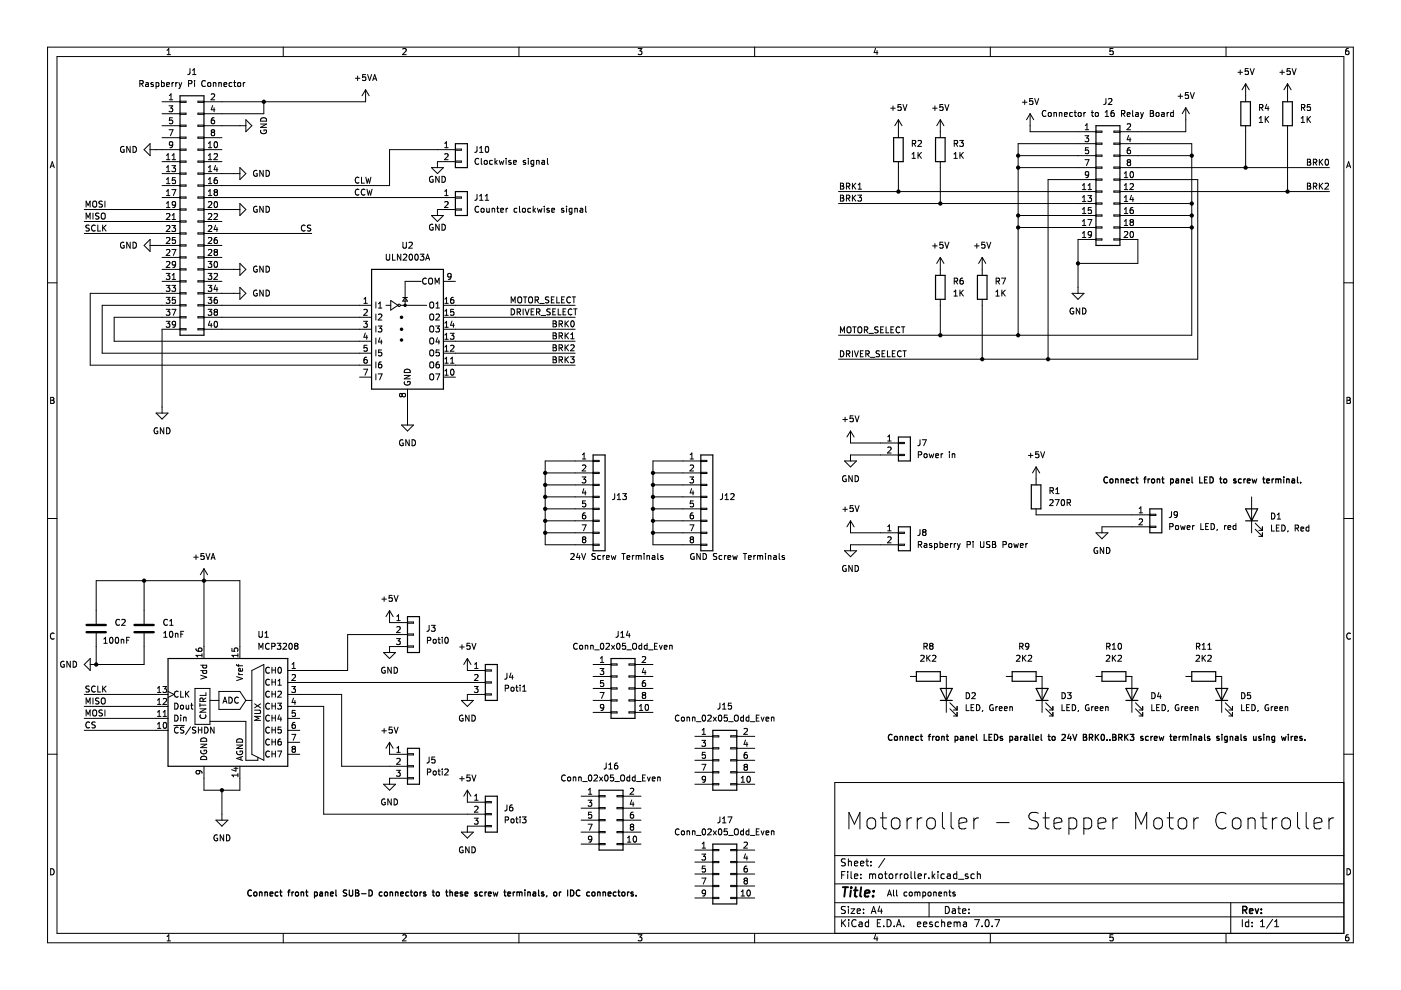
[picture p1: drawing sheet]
<svg xmlns="http://www.w3.org/2000/svg" width="297mm" height="210mm" viewBox="0 0 297 210" stroke-linecap="round" stroke-linejoin="round" font-family="sans-serif">
<g fill="none" stroke="#000" stroke-width=".21">
<path d="M10.1 10h276.8v189.9h-276.8zM12.1 12h272.8v185.9h-272.8zM29.6 17.7h.6l.1-.5-.7-.1v1.2M29.9 17.7l.5 .6M30.9 17.6h.5l.1 .7M31.5 17.8l-.6 .2 .1 .3h.5M32.5 17.6l-.3-.1-.2 .2 .1 .2 .4 .1v.3h-.5M33.1 17.6l.4-.1 .2 .2-.1 .6h-.5M33.1 17.5v1.3M34.2 17.6l.4-.1 .2 .2-.1 .6h-.5M34.2 17.1v1.2M35.3 17.9l.6-.1v-.2l-.4-.1-.2 .2 .1 .6h.5"/>
<path d="M35.4 11.6h.8M35.4 10.7l.4-.4v1.3M36.5 17.5v.8M36.8 17.5l-.3 .2M37.3 17.5v.8M37.6 17.5l-.3 .2M37.9 17.5l.3 .8M38.2 18.3l-.3 .5M38.5 17.5l-.3 .8M40 17.7h.6v-.5l-.6-.1v1.2M40.3 14.5l-.1 1.1-.4 .2M40.8 15.8h.8"/>
<path d="M40.8 14.9l.4-.4v1.3M41.2 17.1v.1M41.2 17.5v.8M43.5 17.2a.56 .56 0 0 0-.7 .5 .56 .56 0 0 0 .7 .5M44.1 17.6l.2-.1 .3 .1v.7l-.5-.1zM45.2 17.6h.5l.1 .7M45.2 17.5v.8M46.4 17.6h.5v.7M46.4 17.5v.8M47.5 17.9l.6-.1-.1-.2-.3-.1-.2 .2v.6h.5M49.2 17.6l-.4-.1-.2 .2 .1 .6h.5M49.5 17.5h.5"/>
<path d="M49.7 17.1v1.1l.3 .1M50.5 17.6l.3-.1 .2 .2v.4l-.2 .2-.4-.2zM51.6 17.5v.8M51.9 17.5l-.3 .2M60.1 10v2M75.3 16.6h1M75.8 16.1v1M77.5 19v2.6h-34.3M77.5 15.8h-.6l-.1 .6h.7v.6l-.2 .1-.5-.1M77.5 19l-.7 1.3M77.5 19l.8 1.3M77.9 15.8l.5 1.3 .4-1.3"/>
<path d="M79 17.1l.4-1.3 .5 1.3M79.1 16.7h.7M85.4 10.4l.5-.1 .2 .4-.8 .9h.8M110 10v2M135.3 10.3h.8l-.4 .5 .3 .1v.6l-.1 .1-.6-.1M160 10v2M185.6 10.2l-.3 1h.8M185.9 10.7v.9M210 10v2M236 10.3h-.6l-.1 .6 .6-.1 .1 .7-.2 .1-.5-.1M250.3 19.9v1M252 19.6h-.7v.6h.6l.1 .6-.2 .1-.5-.1"/>
<path d="M252.4 19.6l.4 1.3 .4-1.3M259.9 10v2M262.5 15.3h.9M263 14.8v1M264.1 17.8v3.8M264.1 17.8l-.8 1.2M264.1 17.8l.8 1.2M264.6 14.5h-.6v.6h.6v.6l-.1 .1-.5-.1M265.1 14.5l.4 1.3 .4-1.3M271.4 15.3h.9M271.8 14.8v1M273 17.8v3.8"/>
<path d="M273 17.8l-.8 1.2M273 17.8l.7 1.2M273.5 14.5h-.6v.6h.6v.6l-.2 .1-.4-.1M274 14.5l.4 1.3 .4-1.3M285.9 10.3h-.4l-.2 .3v.7l.2 .3 .5-.1-.1-.7h-.4l-.2 .2M10.6 35.6l.5-1.3 .4 1.3M10.8 35.2h.6M26.3 31.1a.58 .58 0 0 0-.8 .6 .58 .58 0 0 0 .8 .5v-.4h-.2M27.6 31v1.3l-.7-1.3v1.3M28.2 31a.64 .64 0 0 1 .7 .7 .64 .64 0 0 1-.7 .6zM31.8 31.7h6.4M31.8 30.5v2.5l-1.2-1.3z"/>
<path d="M34.4 21.6h3.8M34.4 24.1h3.8M34.4 26.7h3.8M34.4 36.8h3.8M34.4 39.3h3.8M34.4 34.3h3.8M34.4 29.2h3.8M35.3 36.4h.7M35.3 38.9h.7M35.3 33.9h.7M35.3 32.9l.4-.3v1.3M35.3 35.5l.4-.4v1.3"/>
<path d="M35.3 38l.4-.3v1.2M35.8 22.4h.8l-.4 .5 .4 .1v.6l-.2 .1-.6-.1M35.8 27.5h.9l-.6 1.3M35.9 21.2h.7M35.9 20.3l.4-.4v1.3M36.4 35.1h.8l-.4 .5 .4 .1v.6l-.2 .1-.6-.1M36.5 33.9h.7M36.5 32.9l.4-.3v1.3M36.6 25h-.6l-.1 .6 .6-.1 .1 .6-.2 .1-.5-.1M36.6 30.6l-.2 .2h-.4v-.6l.4-.2 .2 .3v.7l-.2 .3h-.4M37.2 37.7h-.6l-.1 .6 .6-.1 .1 .6-.2 .1-.5-.1M38.2 34.1h1.2v.3h-1.2z"/>
<path d="M38.2 39.2h1.2v.3h-1.2zM38.2 21.5h1.2v.2h-1.2zM38.2 24h1.2v.2h-1.2zM38.2 31.6h1.2v.3h-1.2zM38.2 26.5h1.2v.3h-1.2zM38.2 29.1h1.2v.2h-1.2zM38.2 36.7h1.2v.2h-1.2zM42 21.5h1.2v.2h-1.2zM42 24h1.2v.2h-1.2zM42 26.5h1.2v.3h-1.2zM42 29.1h1.2v.2h-1.2zM42 31.6h1.2v.3h-1.2z"/>
<path d="M42 34.1h1.2v.3h-1.2zM42 36.7h1.2v.2h-1.2zM42 39.2h1.2v.3h-1.2zM43.2 31.7h3.9M43.2 26.7h8.9M43.2 36.8h7.7M43.2 34.3h3.9M43.2 29.2h3.9M44.2 36.4h.7M44.2 38.9h.7M44.2 31.3h.7M44.2 33.9h.7"/>
<path d="M44.2 30.4l.3-.4v1.3M44.2 32.9l.3-.3v1.3M44.2 35.5l.3-.4v1.3M44.2 38l.3-.3v1.2M44.8 20l.5-.1 .2 .4-.8 .9h.8M45 28.1l-.2-.3 .2-.3h.3l.2 .2-.2 .4M45 28.1l-.2 .2v.4l.2 .1 .4-.1 .1-.2v-.2l-.2-.2M45 28.1h.3M45.1 22.4l-.3 .9h.8M45.4 32.7l.5-.1 .2 .3-.8 1h.8M45.4 25h-.4l-.2 .3v.7l.2 .2 .4-.1v-.6h-.4l-.2 .2M45.4 22.9v.8"/>
<path d="M45.5 30.2l.2-.2a.68 .68 0 0 1 .4 .7 .68 .68 0 0 1-.4 .6l-.3-.5zM45.7 35.1l-.3 .9h.8M46 37.7h-.4l-.2 .3v.7l.2 .2 .5-.1-.1-.6-.4-.1-.2 .3M46 35.5v.9M50.9 35.5l1.2 1.3-1.2 1.3zM52.1 25.4l1.3 1.3-1.3 1.2zM54.5 36.2a.58 .58 0 0 0-.8 .6 .58 .58 0 0 0 .8 .5v-.5h-.2M55.2 26.3h1.3l-1.3 .7h1.3M55.3 25.2a.68 .68 0 0 1 .8-.2 .68 .68 0 0 1 .4 .7h-1.3zM55.3 27.6a.58 .58 0 0 0 .6 .8 .58 .58 0 0 0 .5-.8h-.4v.2M55.8 36.1v1.3l-.7-1.3v1.3M55.9 21.6v2.5h-12.7"/>
<path d="M56.4 36.1a.64 .64 0 0 1 .7 .7 .64 .64 0 0 1-.7 .6zM76.1 37.7a.56 .56 0 0 0-.8 .5 .56 .56 0 0 0 .8 .5M76.6 37.6v1.2h.7M77.6 37.6l.3 1.2 .2-.9 .2 .9 .3-1.2M91.5 35.5h2.5l-1.3 1.3zM91.8 37.4a.58 .58 0 0 0-.8 .6 .58 .58 0 0 0 .8 .5v-.4h-.2M93.1 37.4v1.3l-.7-1.3v1.3M93.7 37.4a.64 .64 0 0 1 .7 .6 .64 .64 0 0 1-.7 .7zM94.3 31.3h.7M94.3 32.7l.5-.1 .2 .3-.8 1h.8M94.3 30.4l.3-.4v1.3M96.6 31.7h-14v7.6h-39.4"/>
<path d="M96.6 34.1h1.2v.3h-1.2zM96.6 34.3h-3.9v1.2M96.6 31.6h1.2v.3h-1.2zM101.1 31v1.1l-.4 .2M101.5 33.7a.56 .56 0 0 0-.8 .5 .56 .56 0 0 0 .8 .5M101.7 32.3h.7M101.7 31.4l.3-.4v1.3M102 33.6v1.1l.2 .1M102.7 34.1l.2-.1 .4 .1-.1 .7-.5-.1zM103 31.2l.2-.2a.68 .68 0 0 1 .4 .7 .68 .68 0 0 1-.4 .6l-.3-.5zM104.4 34.1l-.4-.1-.2 .2 .1 .6h.5M104.9 33.6v1.2"/>
<path d="M105.1 34.4l.3 .4M105.4 34l-.5 .5M105.9 34l.2 .8 .2-.6 .3 .6 .2-.8M107.3 33.6v.1M107.3 34v.8M108.3 34.1l-.3-.1-.2 .2 .1 .2 .4 .1v.3h-.5M108.9 34.4l.6-.1-.1-.2-.3-.1-.2 .2v.6h.5M111.4 34.1l-.3-.1-.2 .2 .1 .2 .4 .1v.3h-.5M112 33.6v.1M112 34v.8M113.2 34.1l-.4-.1-.2 .2 .1 .6h.5M113.2 34v1l-.3 .3-.3-.1"/>
<path d="M113.8 34v.8M113.8 34.1h.5v.7M114.9 34.1h.5l.1 .7M115.5 34.3l-.6 .2 .1 .3h.5M116.1 33.6v1.1l.1 .1M178.2 38.8h.4l.3 .3-.3 .3 .3 .2v.3l-.2 .2h-.5zM178.2 39.4h.4M179.5 39.5l.6-.1v-.4l-.6-.2v1.3M179.8 39.5l.4 .6M180.7 38.8v1.3M180.9 39.4l.6 .7M181.5 38.8l-.8 .8"/>
<path d="M181.9 39.2l.4-.4v1.3M188.8 22.9h1M189.3 22.5v.9M190.5 25.4v3.8M190.5 34.3v6.3M190.5 25.4l-.8 1.3M190.5 25.4l.7 1.3M191 22.2h-.6v.6l.6-.1v.6l-.2 .1-.4-.1M191.4 22.2l.5 1.2 .4-1.2M193.4 33.6h.7M193.4 32.7l.3-.4v1.3M193.4 30.4h.6l.1-.5-.7-.1v1.2"/>
<path d="M193.7 30.4l.5 .6M194.6 32.3v1.3M194.6 29.9l.5-.1 .3 .3-.8 .9h.8M194.8 32.9l.6 .7M195.4 32.3l-.8 .7M197.7 22.9h1M198.2 22.5v.9M199.4 25.4v3.8M199.4 34.3v8.9M199.4 25.4l-.8 1.3M199.4 25.4l.7 1.3M199.9 22.2h-.6l-.1 .6 .6-.1 .1 .6-.2 .1-.5-.1"/>
<path d="M200.3 22.2l.5 1.2 .4-1.2M202.3 33.6h.7M202.3 32.7l.3-.4v1.3M202.3 30.4h.6l.1-.5-.7-.1v1.2M202.6 30.4l.4 .6M203.5 29.8h.8l-.5 .5 .4 .1v.5l-.2 .1-.5-.1M203.5 32.3v1.3M203.7 32.9l.6 .7M204.3 32.3l-.8 .7M215.9 33h16.5M215.9 35.5h16.5M216.8 21.7h.9"/>
<path d="M217.3 21.2v1M218.4 24.1v3.8h14M218.4 24.1l-.8 1.3M218.4 24.1l.8 1.3M218.9 20.9h-.6v.6l.6-.1v.6l-.1 .2-.5-.2M219.4 20.9l.4 1.3 .4-1.3M221.8 23.5a.56 .56 0 0 0-.8 .6 .56 .56 0 0 0 .8 .5M222.3 24l.2-.2 .3 .2v.6h-.5zM223.5 23.8v.9M223.5 24l.4-.1 .1 .8M224.6 24l.5-.1v.8M224.6 23.8v.9"/>
<path d="M225.7 24.3l.6-.1-.1-.3-.3-.1-.2 .2v.6h.5M227.4 23.9l-.4-.1-.2 .3 .1 .5h.5M227.7 23.8h.5M227.9 23.4v1.1l.3 .2M228.6 24l.2-.2 .4 .2-.1 .6h-.5zM229.5 39.3l.4-.4v1.3M229.8 23.8v.9M230 28.8h.8l-.4 .5 .4 .1v.5l-.2 .1-.6-.1M230 33.9h.9l-.6 1.2M230.1 27.5h.7M230.1 26.6l.4-.4v1.3M230.2 23.8l-.4 .3"/>
<path d="M230.7 39.3l.4-.4v1.3M230.8 31.3h-.6l-.1 .6h.6l.1 .6-.2 .1-.5-.1M230.8 36.9l-.2 .3-.4-.1v-.6l.4-.1 .2 .2v.8l-.2 .2-.4 .1M231.4 23.8h.5M231.6 23.4v1.1l.3 .2M232.3 24l.2-.2 .3 .2v.6h-.5zM232.4 30.5h-16.5v40.6M232.4 38.1h-10.2v38.1M232.4 27.8h1.2v.3h-1.2zM232.4 30.3h1.2v.3h-1.2zM232.4 32.9h1.2v.2h-1.2zM232.4 35.4h1.2v.3h-1.2z"/>
<path d="M232.4 38h1.2v.2h-1.2zM234.3 24.7h.8M234.3 23.8l.4-.4v1.3M234.5 20.9l-.1 1.1-.4 .2M235 21l.5-.1 .3 .4-.8 .9h.8M236.1 23.4l-.3 .1-.2 .2-.1 .8 .3 .2 .4-.1-.1-.6-.3-.1-.3 .3M236.2 38h1.2v.2h-1.2zM236.2 35.4h1.2v.3h-1.2zM236.2 32.9h1.2v.2h-1.2zM236.2 30.3h1.2v.3h-1.2zM236.2 27.8h1.2v.3h-1.2zM237.4 30.5h15.3v40.6h-74.9"/>
<path d="M237.4 33h15.3M237.4 35.5h44.5M237.4 38.1h16.5v38.1h-76.1M237.8 24.1l.6-.1v-.5l-.6-.1v1.3M238.1 24.1l.4 .6M238.4 37.7h.7M238.4 36.8l.3-.4v1.3M238.4 39.3l.3-.4v1.3M239 24.3l.6-.1-.1-.3-.3-.1-.2 .2v.6h.5M239 26.4l.5-.2 .2 .4-.8 .9h.8M239.2 34.4h.3M239.2 34.4l-.2-.2 .2-.3h.3l.2 .2-.2 .3"/>
<path d="M239.2 34.4l-.2 .2v.4l.2 .1h.4l.1-.2v-.3l-.2-.2M239.3 28.7l-.3 .9h.8M239.6 39.1l.5-.2 .2 .4-.8 .9h.8M239.6 29.2v.8M239.6 31.3l-.4 .1-.2 .2v.7l.2 .3 .5-.1-.1-.6-.4-.1-.2 .2M239.7 36.5l.2-.1a.68 .68 0 0 1 .4 .6 .68 .68 0 0 1-.4 .7l-.3-.5zM240.1 23.4v1.1l.2 .2M240.8 23.9h.5v.8M241.3 24.2l-.6 .2 .2 .3 .4-.1M241.8 23.8l.3 .9M242.1 24.7l-.3 .4M242.4 23.8l-.3 .9"/>
<path d="M243.9 23.4h.4l.2 .3-.2 .3 .2 .2 .1 .3-.2 .2h-.5zM243.9 24h.4M245.2 24l.1-.2 .4 .2-.1 .6h-.4zM246.3 23.9h.5v.8M246.8 24.2l-.6 .2 .2 .3 .4-.1M247.4 23.8v.9M247.8 23.8l-.4 .3M248.8 23.9l-.4-.1-.2 .3 .1 .5h.5M248.8 23.4v1.3M249.8 20.4h.9M251.4 22.8v5.1h-14M251.4 22.8l-.8 1.3"/>
<path d="M251.4 22.8l.8 1.3M264.1 26.7v8.8M267 26h.7M267 25.1l.4-.4v1.3M267.1 22.8h.6v-.5l-.6-.1v1.2M267.4 22.8l.4 .6M268.3 24.7v1.3M268.4 25.2l.6 .8M268.6 22.1l-.3 .9h.7M268.9 22.6v.8M269 24.7l-.7 .7M273 26.7v13.9"/>
<path d="M275.9 26h.7M275.9 25.1l.3-.4v1.3M275.9 22.8h.6l.1-.5-.7-.1v1.2M276.2 22.8l.5 .6M277.1 24.7v1.3M277.2 33.8h.4l.3 .2-.3 .4 .3 .1v.3l-.2 .2h-.5zM277.2 38.8h.4l.3 .3-.3 .3 .3 .2v.3l-.2 .2h-.5zM277.2 34.4h.4M277.2 39.4h.4M277.3 25.2l.6 .8M277.8 22.2h-.6l-.1 .6 .6-.1 .1 .6-.2 .1-.5-.1M277.9 24.7l-.8 .7"/>
<path d="M278.5 39.5l.6-.1v-.4l-.6-.2v1.3M278.5 34.4h.6v-.5l-.6-.1v1.2M278.8 34.4l.4 .6M278.8 39.5l.4 .6M279.7 33.8v1.2M279.7 38.8v1.3M279.9 34.3l.6 .7M279.9 39.4l.6 .7M280.5 33.8l-.8 .7M280.5 38.8l-.8 .8M280.9 39l.5-.2 .3 .4-.8 .9h.8M281.1 33.9l.1-.1a.68 .68 0 0 1 .5 .6 .68 .68 0 0 1-.5 .6l-.3-.5z"/>
<path d="M285.5 35.6l.4-1.3 .5 1.3M285.6 35.2h.6M10.1 60h2M17.9 44.4h20.3M17.9 49.5h20.3M17.9 47h20.3M18.3 43.9v-1.3l.4 .9 .4-.9v1.3M18.3 46.5v-1.3l.4 .9 .4-.9v1.3M18.9 47.8h-.6v.4l.5 .2 .1 .3-.2 .3-.5-.1M19.7 45.2v1.3M19.8 42.7l.2-.1a.43 .43 0 0 1 .5 .5v.4a.42 .42 0 0 1-.4 .4 .42 .42 0 0 1-.4-.4zM20.2 47.8a.56 .56 0 0 0-.8 .6 .56 .56 0 0 0 .8 .5"/>
<path d="M20.7 47.7v1.3h.6M21 45.2l-.7 .1v.4l.6 .2 .1 .3-.3 .3-.4-.1M21.5 45.4l.3-.2a.43 .43 0 0 1 .5 .4v.4a.42 .42 0 0 1-.4 .5 .42 .42 0 0 1-.4-.5zM21.7 42.7l-.7 .1v.3l.6 .3 .1 .3-.2 .2h-.5M21.8 47.7v1.3M21.9 48.3l.6 .7M22.2 42.6v1.3M22.5 47.7l-.7 .7M26.3 51.4a.58 .58 0 0 0-.8 .6 .58 .58 0 0 0 .8 .5v-.4h-.2M27.6 51.4v1.2l-.7-1.2v1.2M28.2 51.4a.64 .64 0 0 1 .7 .6 .64 .64 0 0 1-.7 .6zM31.8 52h6.4"/>
<path d="M31.8 50.8v2.5l-1.2-1.3zM34.4 57.1h3.8M34.4 41.9h3.8M34.4 59.7h3.8M34.4 54.6h3.8M35.2 58h.8l-.4 .5 .4 .1v.5l-.2 .1-.6-.1M35.3 41.5h.7M35.3 45.4l.5-.1 .2 .3-.8 .9h.8M35.3 44h.7M35.3 47.9l.5-.1 .2 .4-.8 .9h.8M35.3 50.5l.5-.1 .2 .3-.8 .9h.8M35.3 55.6l.5-.2 .2 .4-.8 .9h.8"/>
<path d="M35.3 53l.5-.1 .2 .4-.8 .9h.8M35.3 40.6l.4-.4v1.3M35.3 43.1l.4-.4v1.3M36.4 40.2h.9l-.6 1.3M36.4 47.8h.8l-.4 .5 .4 .1v.6l-.2 .1-.6-.1M36.4 52.9h.9l-.6 1.3M36.5 46.5h.7M36.5 59.2h.7M36.5 45.6l.4-.3v1.2M36.5 58.3l.4-.3v1.2M37.2 50.4h-.6l-.1 .6 .6-.1 .1 .6-.2 .1-.5-.1M37.2 43.3l-.2 .2h-.4v-.6l.4-.2 .2 .3v.7l-.2 .2-.4 .1"/>
<path d="M37.2 56l-.2 .2h-.4v-.6l.4-.2 .2 .3v.7l-.2 .2-.4 .1M38.2 41.8h1.2v.2h-1.2zM38.2 46.8h1.2v.3h-1.2zM38.2 51.9h1.2v.3h-1.2zM38.2 44.3h1.2v.3h-1.2zM38.2 49.4h1.2v.2h-1.2zM38.2 54.5h1.2v.2h-1.2zM38.2 57h1.2v.2h-1.2zM38.2 59.5h1.2v.3h-1.2zM42 41.8h1.2v.2h-1.2zM42 44.3h1.2v.3h-1.2zM42 46.8h1.2v.3h-1.2z"/>
<path d="M42 49.4h1.2v.2h-1.2zM42 51.9h1.2v.3h-1.2zM42 54.5h1.2v.2h-1.2zM42 57h1.2v.2h-1.2zM42 59.5h1.2v.3h-1.2zM43.2 44.4h7.7M43.2 52h3.9M43.2 57.1h7.7M43.2 49.5h22.9M43.2 47h3.9M43.2 41.9h53.4M43.2 59.7h3.9"/>
<path d="M43.2 54.6h3.9M44.1 58h.8l-.4 .5 .3 .1v.5l-.1 .1-.6-.1M44.1 55.4h.8l-.4 .5 .3 .1v.6l-.1 .1-.6-.1M44.2 42.9l.5-.2 .2 .4-.8 .9h.8M44.2 41.5h.7M44.2 45.4l.5-.1 .2 .3-.8 .9h.8M44.2 47.9l.5-.1 .2 .4-.8 .9h.8M44.2 50.5l.5-.1 .2 .3-.8 .9h.8M44.2 40.6l.3-.4v1.3M44.2 53l.5-.1 .2 .4-.8 .9h.8M45.4 45.4l.5-.1 .2 .3-.8 .9h.8M45.4 58.1l.5-.1 .2 .3-.8 .9h.8"/>
<path d="M45.5 55.6l.2-.2a.68 .68 0 0 1 .4 .7 .68 .68 0 0 1-.4 .6l-.3-.5zM45.5 42.9l.2-.2a.68 .68 0 0 1 .4 .7 .68 .68 0 0 1-.4 .6l-.3-.5zM45.6 40.7h.3M45.6 40.7l-.2-.2 .2-.3h.3l.2 .2-.2 .3M45.6 40.7l-.2 .3v.3l.2 .2 .4-.1 .1-.2v-.2l-.2-.3M45.6 53.4l-.2 .3v.3l.2 .2 .4-.1 .1-.2v-.2l-.2-.3M45.6 53.4l-.2-.2 .2-.3h.3l.2 .2-.2 .3M45.6 53.4h.3M45.7 47.8l-.3 .9h.8M46 50.4h-.4l-.2 .3v.7l.2 .2 .5-.1-.1-.6-.4-.1-.2 .3M46 48.2v.9M50.9 43.2l1.2 1.2-1.2 1.3z"/>
<path d="M50.9 55.8l1.2 1.3-1.2 1.3zM54.5 56.5a.58 .58 0 0 0-.8 .6 .58 .58 0 0 0 .8 .5v-.4h-.2M54.5 43.8a.58 .58 0 0 0-.8 .6 .58 .58 0 0 0 .8 .5v-.4h-.2M55.8 43.7v1.3l-.7-1.3v1.3M55.8 56.4v1.3l-.7-1.3v1.3M56.4 43.7a.64 .64 0 0 1 .7 .7 .64 .64 0 0 1-.7 .6zM56.4 56.4a.64 .64 0 0 1 .7 .7 .64 .64 0 0 1-.7 .6zM64.7 47.8a.56 .56 0 0 0-.8 .6 .56 .56 0 0 0 .8 .5M65.9 47.8h-.7v.4l.6 .2 .1 .3-.3 .3-.4-.1M76.1 40.2a.56 .56 0 0 0-.8 .5 .56 .56 0 0 0 .8 .6M77.4 40.2a.56 .56 0 0 0-.8 .5 .56 .56 0 0 0 .8 .6M77.8 40.1l.3 1.3 .2-.9 .3 .9 .3-1.3"/>
<path d="M81.9 53.9v1l.2 .3 .4-.1 .1-.2v-1M83.2 53.9v1.3h.6M85 53.9v1.3l-.7-1.3v1.3M85.4 51.4v1l.3 .2h.3l.2-.2v-1M85.5 54l.5-.1 .2 .4-.7 .9h.7M86.7 51.5l.5-.1 .2 .3-.8 .9h.8M86.9 54l.1-.1a.68 .68 0 0 1 .5 .6 .68 .68 0 0 1-.5 .7l-.3-.5zM88.1 54l.1-.1a.68 .68 0 0 1 .5 .6 .68 .68 0 0 1-.5 .7l-.3-.5zM89.1 53.9h.8l-.4 .5 .3 .1v.5l-.2 .2-.5-.2M89.3 59.7h-3.4v5M90.2 55.2l.5-1.3 .4 1.3M90.4 54.8h.6"/>
<path d="M90.4 59.1a.56 .56 0 0 0-.8 .5 .56 .56 0 0 0 .8 .5M90.9 59.1l.3-.1a.43 .43 0 0 1 .5 .4v.4a.42 .42 0 0 1-.4 .5 .42 .42 0 0 1-.4-.5zM91.5 45.7h2.5l-1.3 1.3zM91.8 47.6a.58 .58 0 0 0-.8 .6 .58 .58 0 0 0 .8 .5v-.4h-.2M93.1 47.5v1.3l-.7-1.3v1.3M93.7 47.5a.64 .64 0 0 1 .7 .7 .64 .64 0 0 1-.7 .6zM94 59.7h2.6M94.3 42.9l.5-.2 .2 .4-.8 .9h.8M94.3 41.5h.7M94.3 40.6l.3-.4v1.3M95.6 58.5l-.2 .3-.4-.1v-.6l.4-.1 .2 .2v.7l-.2 .3h-.4M96.6 44.4h-3.9v1.3"/>
<path d="M96.6 41.8h1.2v.2h-1.2zM96.6 44.3h1.2v.3h-1.2zM101.1 41.2v1.1l-.4 .2M101.5 43.9a.56 .56 0 0 0-.8 .5 .56 .56 0 0 0 .8 .5M101.7 41.6l.3-.4v1.3M101.7 42.5h.7M102.1 44.2h.3l.2 .2v.4l-.2 .2-.4-.2zM102.9 42.5h.7M102.9 41.6l.4-.4v1.3M103.2 44.2l.1 .7h.4M103.7 44.2v.8M104.3 44.3l.5-.1 .1 .8"/>
<path d="M104.3 44.2v.8M105.3 44.2h.5M105.5 43.7v1.1l.3 .2M106.2 44.6l.6-.1-.1-.3h-.4l-.1 .1v.6h.5M107.3 44.2v.8M107.7 44.2l-.4 .2M109.6 44.2h-.4l-.2 .2 .1 .5h.5M110.1 43.7v1.1l.2 .2M110.8 44.3l.2-.1 .4 .1-.1 .6h-.5zM112.5 44.2h-.4l-.2 .2 .1 .5h.5M113 43.7v1.3M113.2 44.5l.3 .5"/>
<path d="M113.5 44.2l-.5 .4M114 44.2l.2 .8 .2-.6 .3 .6 .2-.8M115.4 43.7v.2M115.4 44.2v.8M116.4 44.2h-.3l-.2 .1 .1 .2 .4 .1v.3h-.5M117 44.6l.6-.1-.1-.3h-.3l-.2 .1v.6h.5M119.5 44.2h-.3l-.2 .1 .1 .2 .4 .1v.3h-.5M120.1 43.7v.2M120.1 44.2v.8M121.3 44.2h-.4l-.2 .2 .1 .5h.5M121.3 44.2v1l-.3 .2h-.3M121.9 44.3l.5-.1v.8"/>
<path d="M121.9 44.2v.8M123 44.2h.5l.1 .8M123.6 44.5l-.6 .2 .1 .3 .5-.1M124.2 43.7v1.1l.1 .2M177.8 40.6h54.6M177.8 43.2h54.6M178.2 41.4h.4l.3 .2-.3 .4 .3 .1v.3l-.2 .2h-.5zM178.2 42h.4M179.5 42h.6v-.5l-.6-.1v1.2M179.8 42l.4 .6M180.7 41.4v1.2M180.9 41.9l.6 .7"/>
<path d="M181.5 41.4l-.8 .7M181.9 41.4h.8l-.5 .5 .4 .1v.5l-.2 .1-.5-.1M181.9 40.1h.8M197.7 52.1h1M198.2 51.7v.9M199.4 54.6v3.8M199.4 54.6l-.8 1.2M199.4 54.6l.7 1.2M199.9 51.4h-.6l-.1 .6 .6-.1 .1 .6-.2 .1-.5-.1M200.3 51.4l.5 1.2 .4-1.2M202.3 59.6h.6l.1-.5-.7-.1v1.2M202.6 59.6l.4 .6"/>
<path d="M204.1 59h-.3l-.2 .3-.1 .7 .3 .2 .4-.1-.1-.6-.3-.1-.3 .3M206.6 52.1h1M207.1 51.7v.9M208.3 54.6v3.8M208.3 54.6l-.8 1.2M208.3 54.6l.7 1.2M208.8 51.4h-.6l-.1 .6 .6-.1 .1 .6-.2 .1-.5-.1M209.2 51.4l.4 1.2 .5-1.2M211.2 59.6h.6l.1-.5-.7-.1v1.2M211.5 59.6l.4 .6M212.4 59h.8l-.5 1.2M215.9 45.7h16.5"/>
<path d="M215.9 48.2h16.5M229.5 44.4l.4-.4v1.3M229.5 40.2h.7M229.5 41.8l.4-.3v1.2M229.5 46.9l.4-.4v1.3M229.5 49.4l.4-.3v1.3M229.5 42.7h.7M229.5 45.3h.7M229.5 47.8h.7M229.5 50.4h.7M230.6 41.5h.8l-.4 .5 .4 .1v.5l-.2 .1-.6-.1M230.6 46.5h.9l-.6 1.3"/>
<path d="M230.7 40.2h.7M231.4 44h-.6l-.1 .6h.6l.1 .6-.2 .1-.5-.1M231.4 49.6l-.2 .3-.4-.1v-.6l.4-.1 .2 .2v.8l-.2 .2-.4 .1M232.4 50.8h-3.8v11.4M232.4 40.5h1.2v.2h-1.2zM232.4 43h1.2v.3h-1.2zM232.4 45.6h1.2v.2h-1.2zM232.4 48.1h1.2v.3h-1.2zM232.4 50.6h1.2v.3h-1.2zM236.2 50.6h1.2v.3h-1.2zM236.2 48.1h1.2v.3h-1.2zM236.2 45.6h1.2v.2h-1.2z"/>
<path d="M236.2 43h1.2v.3h-1.2zM236.2 40.5h1.2v.2h-1.2zM237.4 40.6h44.5M237.4 45.7h15.3M237.4 43.2h15.3M237.4 48.2h15.3M237.4 50.8h3.9v5h-12.7M238.4 41.8l.3-.3v1.2M238.4 44.4l.3-.4v1.3M238.4 46.9l.3-.4v1.3M238.4 40.2h.7M238.4 42.7h.7"/>
<path d="M238.4 45.3h.7M238.4 47.8h.7M238.4 49.2l.5-.1 .2 .3-.8 1h.8M239.7 49.2l.2-.1a.68 .68 0 0 1 .4 .6 .68 .68 0 0 1-.4 .7l-.3-.5zM239.8 47.1l-.2-.3 .2-.3h.3l.2 .3-.2 .3M239.8 47.1l-.2 .2 .1 .4 .1 .1h.4l.1-.2v-.3l-.2-.2M239.8 47.1h.3M239.9 41.4l-.3 .9h.8M240.2 44l-.4 .1-.1 .2-.1 .7 .2 .3 .5-.1-.1-.6-.4-.1-.2 .2M240.2 41.9v.8M284.9 60h2M35.2 63h.8l-.4 .5 .4 .2v.5l-.2 .1-.6-.1"/>
<path d="M35.2 65.6h.8l-.4 .5 .4 .1v.5l-.2 .2-.6-.2M35.2 68.1h.8l-.4 .5 .4 .1v.6l-.2 .1-.6-.1M35.2 60.5h.8l-.4 .5 .4 .1v.6l-.2 .1-.6-.1M36.4 60.5h.8l-.4 .5 .4 .1v.6l-.2 .1-.6-.1M36.4 65.6h.9l-.6 1.3M37.2 63h-.6l-.1 .7 .6-.1 .1 .6-.2 .1-.5-.1M37.2 68.7l-.2 .2-.4-.1v-.6l.4-.1 .2 .3v.7l-.2 .2-.4 .1M38.2 64.7h-16.5v10.2h57.1M38.2 67.3h-14v5h54.6M38.2 69.8h-3.8v17.8M38.2 62.2h-19.1v15.2h59.7M38.2 69.7h1.2v.2h-1.2z"/>
<path d="M38.2 62.1h1.2v.2h-1.2zM38.2 64.6h1.2v.3h-1.2zM38.2 67.1h1.2v.3h-1.2zM42 62.1h1.2v.2h-1.2zM42 64.6h1.2v.3h-1.2zM42 67.1h1.2v.3h-1.2zM42 69.7h1.2v.2h-1.2zM43.2 64.7h35.6M43.2 69.8h35.6M43.2 67.3h35.6M43.2 62.2h7.7M44.1 63h.8l-.4 .5 .3 .2v.5l-.1 .1-.6-.1"/>
<path d="M44.1 65.6h.8l-.4 .5 .3 .1v.5l-.1 .2-.6-.2M44.1 60.5h.8l-.4 .5 .3 .1v.6l-.1 .1-.6-.1M44.5 68.1l-.3 .9h.8M44.8 68.5v.9M45.5 68.2l.2-.1a.68 .68 0 0 1 .4 .7 .68 .68 0 0 1-.4 .6l-.3-.5zM45.6 66.1h.3M45.6 66.1l-.2 .3v.3l.2 .2 .4-.1 .1-.2v-.2l-.2-.3M45.6 66.1l-.2-.2 .2-.3h.3l.2 .2-.2 .3M45.7 60.4l-.3 1h.8M46 63l-.4 .1-.2 .2v.8l.2 .2 .5-.1-.1-.6-.4-.1-.2 .3M46 60.9v.9M50.9 60.9l1.2 1.3-1.2 1.3z"/>
<path d="M54.5 61.6a.58 .58 0 0 0-.8 .6 .58 .58 0 0 0 .8 .5v-.5h-.2M55.8 61.5v1.3l-.7-1.3v1.3M56.4 61.5a.64 .64 0 0 1 .7 .6 .64 .64 0 0 1-.7 .7zM76.2 80h2.6M77.1 68.1h.8l-.4 .5 .3 .1v.6l-.2 .1-.5-.1M77.1 78.3h.8l-.5 1.2M77.2 64.3h.7M77.2 63.4l.3-.4v1.3M77.2 65.7l.4-.1 .3 .3-.8 1h.8M77.5 70.6l-.3 .9h.7M77.8 75.7l-.4 .1-.2 .2v.8l.2 .2 .4-.1v-.6l-.4-.1-.2 .3M77.8 71.1v.8"/>
<path d="M77.8 73.2h-.6v.6l.6-.1v.6l-.2 .2-.4-.2M79.7 64v1.3M79.7 66.6v1.3M79.7 69.1v1.3M79.7 71.7v1.2M79.7 74.2v1.3M79.7 76.7v1.3M79.7 79.3v1.2M80.2 69.1h.8l-.5 .5 .4 .1v.6l-.2 .1-.5-.1M80.2 79.3h.8l-.5 1.2M80.2 65.3h.8M80.2 66.7l.5-.1 .3 .3-.8 1h.8"/>
<path d="M80.2 64.4l.4-.4v1.3M80.5 71.6l-.3 .9h.8M80.8 76.7l-.3 .1-.2 .2-.1 .8 .3 .2 .4-.1-.1-.6-.3-.1-.3 .3M80.8 72.1v.8M80.9 74.2h-.6l-.1 .6 .6-.1 .1 .6-.2 .2-.5-.2M81.8 64.7h1M82.8 63.7l1.6 1-1.6 1zM84.4 64.7l.2-.2 .3 .2M84.4 64.7l.2 .3 .3-.3M84.9 64.7h5.6M85.4 63.1h1M85.7 79.6h1.3l-1.3 .7h1.3"/>
<path d="M85.8 78.5a.68 .68 0 0 1 .8-.2 .68 .68 0 0 1 .4 .7h-1.3zM85.9 63.1l.5 .7h-1zM91.2 79.5l.2-.2a.43 .43 0 0 1 .6 .4v.4a.42 .42 0 0 1-.5 .5 .42 .42 0 0 1-.4-.5zM91.2 76.9l.2-.2a.43 .43 0 0 1 .6 .5v.4a.42 .42 0 0 1-.5 .4 .42 .42 0 0 1-.4-.4zM91.2 64.2l.2-.2a.43 .43 0 0 1 .6 .5v.4a.42 .42 0 0 1-.5 .4 .42 .42 0 0 1-.4-.4zM91.2 66.8l.2-.2a.43 .43 0 0 1 .6 .4v.4a.42 .42 0 0 1-.5 .5 .42 .42 0 0 1-.4-.5zM91.2 74.4l.2-.2a.43 .43 0 0 1 .6 .4v.4a.42 .42 0 0 1-.5 .5 .42 .42 0 0 1-.4-.5zM91.2 69.3l.2-.2a.43 .43 0 0 1 .6 .4v.5a.42 .42 0 0 1-.5 .4 .42 .42 0 0 1-.4-.4zM91.2 71.8l.2-.1a.43 .43 0 0 1 .6 .4v.4a.42 .42 0 0 1-.5 .4 .42 .42 0 0 1-.4-.4zM92.3 60.2v-1.2l.4 .9 .4-.9v1.2M92.4 79.3h.8l-.5 1.2M92.4 69.1h.8l-.5 .5 .4 .1v.6l-.2 .1-.5-.1"/>
<path d="M92.4 65.3h.8M92.4 66.7l.5-.1 .3 .3-.8 1h.8M92.4 64.4l.4-.4v1.3M92.7 71.6l-.3 .9h.8M93 76.7l-.3 .1-.2 .2-.1 .8 .3 .2 .4-.1-.1-.6-.3-.1-.3 .3M93 72.1v.8M93.1 74.2h-.6l-.1 .6 .6-.1 .1 .6-.2 .2-.5-.2M94 64.7h27.9M94 72.3h27.9M94 69.8h27.9M94 67.3h27.9M94 74.9h27.9"/>
<path d="M94 77.4h27.9M94 80h2.6M94.3 78.6l.4-.3v1.2M94.3 71l.4-.3v1.2M94.3 73.6l.4-.4v1.3M94.3 63.4l.4-.4v1.3M94.3 65.9l.4-.3v1.3M94.3 68.5l.4-.4v1.3M94.3 76.1l.4-.4v1.3M94.3 64.3h.7M94.3 79.5h.7M94.3 77h.7"/>
<path d="M94.3 74.5h.7M94.3 71.9h.7M94.3 69.4h.7M94.3 66.9h.7M95.5 70.7h.8l-.5 .4 .4 .2v.5l-.2 .1-.5-.1M95.5 76.1l.4-.4v1.3M95.5 73.3l.5-.1 .3 .4-.8 .9h.8M95.5 77h.8M95.6 78.4l.2-.1a.68 .68 0 0 1 .5 .6 .68 .68 0 0 1-.5 .6l-.3-.4zM95.8 68.1l-.3 .9h.8M96.1 63l-.3 .1-.2 .2-.1 .8 .3 .2 .4-.1-.1-.6-.3-.1-.3 .3M96.1 68.5v.9"/>
<path d="M96.2 65.6h-.6l-.1 .6 .6-.1 .1 .6-.2 .2-.5-.2M108.4 64.2v-1.2l.4 .9 .4-.9v1.2M108.4 65.5a.64 .64 0 0 1 .7 .6 .64 .64 0 0 1-.7 .7zM109.6 66.2l.7-.1v-.5l-.7-.1v1.3M109.8 63.1l.3-.1a.43 .43 0 0 1 .5 .4v.4a.42 .42 0 0 1-.4 .4 .42 .42 0 0 1-.4-.4zM110 66.2l.4 .6M110.9 65.5v1.3M111 63h.7M111.3 63v1.2M111.3 65.5l.5 1.3 .4-1.3M112.1 63.1l.3-.1a.43 .43 0 0 1 .5 .4v.4a.42 .42 0 0 1-.4 .4 .42 .42 0 0 1-.4-.4zM112.6 66.1h.4"/>
<path d="M113.2 65.5h-.6v1.3h.6M113.5 63.6h.6v-.5l-.6-.1v1.2M113.8 63.6l.4 .6M113.8 66.2l.6-.1v-.5l-.6-.1v1.3M114.1 66.2l.4 .6M114.4 64.3h1M114.7 66.9h1M116.4 63l-.7 .1v.3l.5 .3 .2 .3-.3 .2h-.5M116.7 65.6h-.7v.4l.5 .2 .2 .3-.3 .3-.5-.1M116.9 63.6h.4M117.2 66.1h.4M117.3 68h.4l.2 .3-.2 .3 .2 .2 .1 .3-.3 .2h-.4z"/>
<path d="M117.3 70.6h.4l.2 .2-.2 .4 .2 .1 .1 .3-.3 .2h-.4zM117.3 73.1h.4l.2 .2-.2 .4 .2 .1 .1 .3-.3 .3h-.4zM117.3 75.6h.4l.2 .3-.2 .3 .2 .2 .1 .3-.3 .2h-.4zM117.3 76.2h.4M117.3 73.7h.4M117.3 71.2h.4M117.3 68.6h.4M117.5 63h-.6v1.2h.6M117.8 65.5h-.6v1.3h.6M118.1 63v1.2h.6M118.4 65.5v1.3h.6M118.5 68.7l.6-.1 .1-.5-.7-.1v1.3"/>
<path d="M118.5 71.2h.6l.1-.5-.7-.1v1.2M118.5 76.3l.6-.1 .1-.4-.7-.2v1.3M118.5 73.8l.6-.1 .1-.5-.7-.1v1.3M118.8 76.3l.5 .6M118.8 73.8l.5 .6M118.8 71.2l.5 .6M118.8 68.7l.5 .6M119.1 63.6h.4M119.4 66.1h.4M119.7 63h-.6v1.2h.6M119.8 68v1.3M119.8 70.6v1.2"/>
<path d="M119.8 73.1v1.3M119.8 75.6v1.3M120 65.5h-.6v1.3h.6M120 76.2l.5 .7M120 73.6l.5 .8M120 71.1l.5 .7M120 68.6l.5 .7M120.5 75.6l-.7 .8M120.5 73.1l-.7 .7M120.5 70.6l-.7 .7M120.5 68l-.7 .8M121 63.1a.56 .56 0 0 0-.8 .5 .56 .56 0 0 0 .8 .5"/>
<path d="M121 75.6h.7l-.4 .5 .4 .1v.6l-.2 .1-.5-.1M121 70.9l.4-.3v1.2M121 73.2l.5-.1 .2 .4-.7 .9h.7M121 71.8h.7M121.1 68.1l.2-.1a.68 .68 0 0 1 .5 .7 .68 .68 0 0 1-.5 .6l-.3-.5zM121.3 65.6a.56 .56 0 0 0-.8 .5 .56 .56 0 0 0 .8 .5M121.3 63h.7M121.6 65.5h.7M121.7 63v1.2M122 65.5v1.3M178.2 74.4a.64 .64 0 0 1 .7 .6 .64 .64 0 0 1-.7 .6zM178.2 70.6v-1.3l.4 .9 .4-.9v1.3"/>
<path d="M179.5 75h.6v-.5l-.6-.1v1.2M179.8 69.4l.1-.1a.43 .43 0 0 1 .5 .4v.4a.42 .42 0 0 1-.4 .5 .42 .42 0 0 1-.4-.5zM179.8 75l.4 .6M180.7 74.4v1.2M180.8 69.3h.7M181.2 69.3v1.3M181.2 74.4l.4 1.2 .4-1.2M182.1 69.4l.1-.1a.43 .43 0 0 1 .5 .4v.4a.42 .42 0 0 1-.4 .5 .42 .42 0 0 1-.4-.5zM182.4 75h.4M183 74.4h-.6v1.2h.6M183.3 70l.6-.1v-.5l-.6-.1v1.3M183.6 70l.4 .6"/>
<path d="M183.6 75h.6v-.5l-.6-.1v1.2M183.9 75l.4 .6M184.2 70.7h1M184.5 75.8h1M186.2 69.4h-.7v.4l.5 .2 .2 .3-.3 .3-.5-.1M186.5 74.4l-.7 .1v.4l.5 .2 .2 .3-.3 .2h-.5M186.7 69.9h.4M187 75h.4M187.3 69.3h-.6v1.3h.6M187.6 74.4h-.6v1.2h.6M187.9 69.3v1.3h.6M188.2 74.4v1.2h.6"/>
<path d="M188.9 69.9h.4M189.2 75h.4M189.5 69.3h-.6v1.3h.6M189.8 74.4h-.6v1.2h.6M190.8 69.4a.56 .56 0 0 0-.8 .5 .56 .56 0 0 0 .8 .5M191.1 74.5a.56 .56 0 0 0-.8 .5 .56 .56 0 0 0 .8 .5M191.1 69.3h.7M191.4 74.4h.8M191.5 69.3v1.3M191.8 74.4v1.2M199.4 63.5v7.6M202.3 61.9l.3-.4v1.3"/>
<path d="M202.3 62.8h.7M203.5 61.5v1.3M203.7 62l.6 .8M204.3 61.5l-.8 .7M208.3 63.5v12.7M211.1 61.9l.4-.4v1.3M211.1 62.8h.8M212.4 61.5v1.3M212.6 62l.5 .8M213.1 61.5l-.7 .7M227.3 62.2h2.5l-1.2 1.3zM227.6 65.4a.58 .58 0 0 0-.7 .6 .58 .58 0 0 0 .8 .5v-.5h-.3"/>
<path d="M228.9 65.3v1.3l-.7-1.3v1.3M229.5 65.3a.64 .64 0 0 1 .8 .6 .64 .64 0 0 1-.8 .7zM10.7 84.2h.5l.2 .3-.2 .4 .2 .1 .1 .3-.3 .2h-.5zM10.7 84.9h.5M33.1 87.6h2.5l-1.2 1.2zM33.4 90.8a.58 .58 0 0 0-.7 .5 .58 .58 0 0 0 .8 .5v-.4h-.3M34.7 90.7v1.3l-.7-1.3v1.3M35.3 90.7a.64 .64 0 0 1 .8 .6 .64 .64 0 0 1-.8 .7zM85.1 90.1h2.6l-1.3 1.3zM85.3 83.7l.2-.3h.2l.3 .3-.1 .3-.2 .1h-.3l-.1-.2M85.3 83.7l-.3-.3-.3 .3v.2l.3 .2 .3-.2M85.3 83.7v.2"/>
<path d="M85.4 93.3a.58 .58 0 0 0-.7 .6 .58 .58 0 0 0 .8 .5v-.4h-.2M85.8 80.9a.58 .58 0 0 0 .6 .8 .58 .58 0 0 0 .5-.8h-.5v.2M86.4 82.5v7.6M86.8 93.2v1.3l-.8-1.3v1.3M87.4 93.2a.64 .64 0 0 1 .7 .7 .64 .64 0 0 1-.7 .6zM123.5 97.3h.7M123.5 96.4l.3-.4v1.3M123.5 98.7l.5-.1 .2 .3-.8 1h.8M125.7 97.7h-10.1v17.8h10.1M125.7 97.6h1.3v.3h-1.3zM146.3 97.3h.8M146.3 98.7l.5-.1 .3 .3-.8 1h.8"/>
<path d="M146.3 96.4l.4-.4v1.3M148.6 97.7h-10.2v17.8h10.2M148.6 97.6h1.3v.3h-1.3zM178.7 88.9h1M179.1 97.7h2.5l-1.3 1.3zM179.2 88.5v.9M180.3 91.4v2.5h10.2M180.3 91.4l-.7 1.3M180.3 91.4l.8 1.3M180.9 88.2h-.6l-.1 .6 .6-.1 .1 .6-.2 .1-.5-.1M181.3 88.2l.4 1.2 .4-1.2M188.2 94.9l.5-.1 .2 .3-.7 .9h.7"/>
<path d="M188.2 93.5h.7M188.2 92.6l.4-.4v1.3M190.5 93.8h1.2v.3h-1.2zM190.5 96.3h1.2v.3h-1.2zM190.5 96.5h-10.2v1.2M194.7 96.4h.6l.1-.5-.7-.1v1.2M195.1 93.2l-.1 1.1-.4 .2M195.5 93.2h.9l-.5 1.3M196 96.3l.2-.1 .3 .1v.7l-.5-.1zM197 96.2l.2 .8 .3-.6 .2 .6 .3-.8M198.4 96.6l.6-.1-.1-.2-.3-.1-.2 .2v.6h.5M199.5 96.2v.8"/>
<path d="M199.9 96.2l-.4 .2M201.3 95.8v.1M201.3 96.2v.8M201.9 96.3h.5v.7M201.9 96.2v.8M218 96.6h1M218.5 96.1v.9M219.7 99v3.8M219.7 99l-.8 1.3M219.7 99l.7 1.3M220.2 95.8h-.6v.6l.6-.1v.6l-.2 .1-.4-.1M220.6 95.8l.5 1.2 .4-1.2"/>
<path d="M285.6 84.2h.4l.3 .3-.3 .4 .3 .1v.3l-.2 .2h-.5zM285.6 84.9h.4M10.1 109.9h2M41.1 118.1h.9M41.6 117.7v.9M43.2 117.4h-.6v.6l.6-.1v.6l-.1 .1-.5-.1M43.7 117.4l.4 1.2 .4-1.2M44.8 118.6l.4-1.2 .4 1.2M44.9 118.3h.6M115.6 110.4h10.1M115.6 113h10.1M115.6 105.4h10.1"/>
<path d="M115.6 102.8h10.1M115.6 107.9h10.1M115.6 100.3h10.1M121 117.5l.5-.1 .2 .3-.7 .9h.7M122.5 117.3l-.3 .9h.8M122.8 117.8v.8M123.3 117.4l.4 1.2 .5-1.2M123.4 101.1h.8l-.4 .5 .3 .1v.6l-.1 .1-.6-.1M123.4 111.3h.9l-.6 1.2M123.7 114.4l-.2-.3 .2-.3h.3l.2 .3-.2 .3M123.7 114.4l-.2 .2v.4l.2 .1 .4-.1 .1-.2v-.2l-.2-.2M123.7 114.4h.3"/>
<path d="M123.8 103.6l-.3 .9h.8M124.1 108.7l-.4 .1-.2 .2v.8l.2 .2 .4-.1v-.6l-.4-.1-.2 .3M124.1 104.1v.8M124.1 106.2h-.6v.6l.6-.1v.7l-.1 .1-.5-.1M125.7 100.1h1.3v.3h-1.3zM125.7 102.7h1.3v.2h-1.3zM125.7 105.2h1.3v.3h-1.3zM125.7 107.8h1.3v.2h-1.3zM125.7 110.3h1.3v.3h-1.3zM125.7 112.8h1.3v.3h-1.3zM125.7 115.4h1.3v.2h-1.3zM126.2 117.4l-.6 .1v.3l.5 .3 .1 .3-.2 .2h-.5"/>
<path d="M127.3 117.8h-.4l-.2 .2 .1 .6h.5M127.9 117.8v.8M128.2 117.8l-.3 .2M128.6 118.2l.6-.1-.1-.3h-.3l-.2 .2v.6h.5M129.6 117.8l.2 .8 .3-.6 .2 .6 .3-.8M130.3 104.7v1l-.5 .2M130.9 105.9h.7M130.9 105l.3-.3v1.2M131.8 117.4h.8M132 104.7h.8l-.4 .4 .3 .2v.5l-.1 .1-.6-.1M132.2 117.4v1.2M132.9 118.2l.6-.1v-.3h-.4l-.2 .2 .1 .6h.5"/>
<path d="M134.1 117.8v.8M134.4 117.8l-.3 .2M134.9 117.9l.3-.1 .2 .2M134.9 117.8v.8M135.4 118l.2-.2h.3l.1 .8M135.4 118v.6M136.6 117.4v.1M136.6 117.8v.8M137.2 117.9l.4-.1 .1 .8M137.2 117.8v.8M138.3 117.8h.5l.1 .8M138.4 110.4h10.2"/>
<path d="M138.4 113h10.2M138.4 105.4h10.2M138.4 102.8h10.2M138.4 107.9h10.2M138.4 100.3h10.2M138.9 118.1l-.7 .2 .2 .3h.5M139.5 117.4v1l.1 .2M140.5 117.8h-.3l-.1 .2v.1l.4 .2v.3h-.4M146.3 101.1h.8l-.5 .5 .4 .1v.6l-.2 .1-.5-.1M146.3 111.3h.8l-.5 1.2M146.6 114.4l-.3-.3 .3-.3h.2l.3 .3-.3 .3M146.6 114.4l-.3 .2 .1 .4 .2 .1 .3-.1 .2-.2v-.2l-.3-.2"/>
<path d="M146.6 114.4h.2M146.6 103.6l-.3 .9h.8M146.9 108.7l-.3 .1-.2 .2-.1 .8 .3 .2 .4-.1-.1-.6-.3-.1-.3 .3M146.9 104.1v.8M147 106.2h-.6l-.1 .6 .6-.1 .1 .7-.2 .1-.5-.1M147.1 117.4a.58 .58 0 0 0-.7 .6 .58 .58 0 0 0 .8 .5v-.4h-.2M148.5 117.4v1.2l-.8-1.2v1.2M148.6 115.4h1.3v.2h-1.3zM148.6 112.8h1.3v.3h-1.3zM148.6 110.3h1.3v.3h-1.3zM148.6 107.8h1.3v.2h-1.3zM148.6 105.2h1.3v.3h-1.3z"/>
<path d="M148.6 102.7h1.3v.2h-1.3zM148.6 100.1h1.3v.3h-1.3zM149.1 117.4a.64 .64 0 0 1 .7 .6 .64 .64 0 0 1-.7 .6zM152 117.4l-.7 .1v.3l.5 .3 .2 .3-.3 .2h-.5M153.1 117.8h-.4l-.2 .2 .1 .6h.5M153.2 104.7l-.1 1-.4 .2M153.6 117.8v.8M153.7 105.9h.7M153.7 105l.4-.3v1.2M154 117.8l-.4 .2M154.3 118.2l.6-.1v-.3h-.4l-.2 .2 .1 .6h.5M154.9 104.8l.5-.1 .3 .3-.8 .9h.8"/>
<path d="M155.4 117.8l.2 .8 .2-.6 .3 .6 .2-.8M157.6 117.4h.7M158 117.4v1.2M158.7 118.2l.6-.1-.1-.3h-.3l-.2 .2v.6h.5M159.8 117.8v.8M160.2 117.8l-.4 .2M160.6 117.9l.4-.1 .2 .2M160.6 117.8v.8M161.2 118l.1-.2h.3l.1 .8M161.2 118v.6M162.3 117.4v.1M162.3 117.8v.8"/>
<path d="M162.9 117.9l.5-.1 .1 .8M162.9 117.8v.8M164.1 117.8h.4l.1 .8M164.6 118.1l-.6 .2 .2 .3h.4M165.2 117.4v1l.2 .2M166.3 117.8h-.3l-.2 .2 .1 .1 .4 .2v.3h-.5M178.7 108h1M179.1 116.8h2.5l-1.3 1.2zM179.2 107.5v1M179.4 100.9a.58 .58 0 0 0-.8 .6 .58 .58 0 0 0 .8 .5v-.4h-.2M179.4 120a.58 .58 0 0 0-.8 .5 .58 .58 0 0 0 .8 .5v-.4h-.2M180.3 110.4v2.6h10.2"/>
<path d="M180.3 110.4l-.7 1.3M180.3 110.4l.8 1.3M180.7 100.9v1.2l-.7-1.2v1.2M180.7 119.9v1.3l-.7-1.3v1.3M180.9 107.2h-.6l-.1 .6 .6-.1 .1 .6-.2 .2-.5-.2M181.3 107.2l.4 1.3 .4-1.3M181.3 100.9a.64 .64 0 0 1 .7 .6 .64 .64 0 0 1-.7 .6zM181.3 119.9a.64 .64 0 0 1 .7 .6 .64 .64 0 0 1-.7 .7zM188.2 113.9l.5-.1 .2 .4-.7 .9h.7M188.2 111.6l.4-.3v1.2M188.2 112.5h.7M190.5 112.8h1.2v.3h-1.2z"/>
<path d="M190.5 115.4h1.2v.2h-1.2zM190.5 115.5h-10.2v1.3M194.7 115.5l.6-.1 .1-.5-.7-.1v1.3M195 115.5l.4 .6M195.1 112.3l-.1 1.1-.4 .1M195.9 112.8l-.3 .3 .1 .3 .2 .1h.3l.1-.2v-.2l-.2-.3M195.9 112.8l-.3-.2 .3-.3h.2l.2 .2-.2 .3M195.9 112.8h.2M196 115.3h.5v.8M196.5 115.5l-.6 .3 .2 .3 .4-.1M197.5 115.3l-.3-.1-.1 .2v.2l.4 .1v.3h-.4M198.1 115.3l.4-.1 .3 .3-.2 .5h-.5"/>
<path d="M198.1 115.2v1.3M199.3 115.3l.4-.1 .2 .3-.1 .5h-.5M199.3 114.8v1.3M200.4 115.7l.6-.2-.1-.2-.3-.1-.2 .2v.6h.5M201.5 115.2v.9M201.9 115.2l-.4 .3M202.3 115.2v.9M202.7 115.2l-.4 .3M203 115.2l.3 .9M203.3 116.1l-.3 .4M203.6 115.2l-.3 .9M205 115.5l.6-.1 .1-.5-.7-.1v1.3"/>
<path d="M206.3 114.8v.1M206.3 115.2v.9M207.9 114.8v1l.2 .3 .4-.1 .1-.2v-1M209.9 114.9h-.7v.4l.6 .2 .1 .3-.3 .3-.5-.1M210.4 114.8h.4l.3 .3-.3 .3 .3 .1v.3l-.2 .3h-.5zM210.4 115.4h.4M212.7 115.5l.6-.1v-.5l-.6-.1v1.3M213.9 115.4l.2-.2 .4 .2-.1 .6h-.5zM214.9 115.2l.3 .9 .2-.6 .3 .6 .2-.9M216.3 115.7l.6-.2v-.2l-.4-.1-.2 .2 .1 .6h.5M217.5 115.2v.9M217.9 115.2l-.4 .3"/>
<path d="M219.7 107.9v1.3h24.1M222.6 106.1l.4-.2 .3 .4-.8 .9h.8M222.6 104.1l.6-.1 .1-.5-.7-.1v1.3M222.9 104.1l.5 .6M223.7 105.9h.9l-.6 1.3M223.8 104.7h.8M223.8 103.8l.4-.4v1.3M225.1 106.1l.2-.2a.68 .68 0 0 1 .4 .7 .68 .68 0 0 1-.4 .6l-.3-.5zM226.3 106.6l.6-.1v-.4l-.6-.2v1.3M226.6 106.6l.4 .6M232.4 113h2.5l-1.3 1.2zM232.7 116.1a.58 .58 0 0 0-.8 .6 .58 .58 0 0 0 .8 .5v-.4h-.2"/>
<path d="M234 116.1v1.3l-.7-1.3v1.3M234.6 116.1a.64 .64 0 0 1 .7 .6 .64 .64 0 0 1-.7 .7zM241.5 108.7h.7M241.5 110.1l.5-.1 .2 .4-.7 .9h.7M241.5 107.8l.4-.3v1.2M243.8 111.7h-10.2v1.3M243.8 109h1.3v.3h-1.3zM243.8 111.6h1.3v.2h-1.3zM248 111.7l.6-.1 .1-.5-.7-.1v1.3M248.4 108.5l-.1 1.1-.4 .1M249.3 111.6l.2-.2 .3 .2v.6h-.5zM249.6 109l-.2 .3-.4-.1v-.6l.4-.1 .2 .2v.7l-.2 .3h-.4"/>
<path d="M250.3 111.4l.3 .9 .2-.6 .2 .6 .3-.9M251.7 111.9l.6-.2-.1-.2-.3-.1-.2 .2 .1 .6h.4M252.8 111.4v.9M253.2 111.4l-.4 .3M254.6 111v1.3h.6M255.6 111.6h.5M256.2 111h-.6v1.3h.6M256.8 111a.64 .64 0 0 1 .7 .6 .64 .64 0 0 1-.7 .7zM258.1 112.2l-.1 .3M259.6 111.4v.9M260 111.4l-.4 .3M260.3 111.9l.6-.2v-.2l-.4-.1-.2 .2 .1 .6h.5"/>
<path d="M262 111.5l-.3-.1-.3 .3 .2 .5h.4M262 111v1.3M265.4 105.4v7.6M266.1 112.2l1.6 1.5M266.1 110.9l1.6 1.6M266.9 113.7h.8M266.9 112.5h.8M267.7 111.7v.8M267.7 113v.7M269.6 108.8a.64 .64 0 0 1 .7 .6 .64 .64 0 0 1-.7 .7zM269.6 111.3v1.3h.6M270.6 111.9h.4"/>
<path d="M270.8 110.1h.7M270.8 109.1l.4-.3v1.3M271.2 111.3h-.6v1.3h.6M271.8 111.3a.64 .64 0 0 1 .7 .7 .64 .64 0 0 1-.7 .6zM273.1 112.5l-.1 .3M274.6 112l.6-.1 .1-.5-.7-.1v1.3M274.9 112l.4 .6M275.8 112.2l.6-.2v-.2l-.4-.1-.2 .2 .1 .6h.5M277.5 111.8l-.4-.1-.2 .3 .1 .5h.5M277.5 111.3v1.3M284.9 109.9h2M11.5 134.3a.58 .58 0 0 0-.8 .6 .58 .58 0 0 0 .8 .5"/>
<path d="M19.1 139.6v2.6l-1.2-1.3zM20.4 132.3v-9.2h30.5v16.5M20.4 134.3v6.6M22 136.4h.7M22 135.5l.4-.4v1.3M23.3 135.2l.2-.1a.68 .68 0 0 1 .5 .7 .68 .68 0 0 1-.5 .6l-.3-.5zM24.6 135.2l.1-.1a.68 .68 0 0 1 .5 .7 .68 .68 0 0 1-.5 .6 .84 .84 0 0 1-.1-1.2zM25.3 131.4a.56 .56 0 0 0-.8 .6 .56 .56 0 0 0 .8 .5M25.7 135.7l.5-.1v.8M25.7 135.5v.9M25.8 131.4l.5-.1 .3 .4-.8 .9h.8M26.9 135.7h.4"/>
<path d="M27.5 135.1h-.6v1.3M30.6 123.1v9.2M30.6 134.3v6.6h-11.5M34.7 135.1h.7M34.7 134.2l.4-.3v1.2M35.5 131.4a.56 .56 0 0 0-.8 .6 .56 .56 0 0 0 .8 .5M36 132.6h.7M36 131.7l.3-.4v1.3M36 134l.2-.1a.68 .68 0 0 1 .5 .6 .68 .68 0 0 1-.5 .6l-.3-.5zM37.2 134.4l.5-.1v.8M37.2 134.3v.8M38.3 134.5h.5"/>
<path d="M38.9 133.9h-.6v1.2M41.6 137.5v.4l.3 .1 .7 .1 .2-.2-.1-.5-.6 .1-.1 .4 .3 .2M42.8 139h-1.2l.3 .3M42.8 138.6v.7M43.2 120.6v19M43.2 120.6l-.7 1.3M43.2 120.6l.8 1.3M49.2 137.4v.6l.6 .1-.1-.6 .6-.1 .1 .2-.1 .5M50.4 138.6v.7M50.4 139h-1.2l.3 .3M54.9 133.9v1l.2 .2h.4l.1-.2v-1M54.9 137.7v-1.3l.4 .9 .4-.9v1.3"/>
<path d="M56.2 135.1h.7M56.2 134.2l.3-.3v1.2M57.1 136.5a.56 .56 0 0 0-.8 .5 .56 .56 0 0 0 .8 .5M57.6 137.1l.6-.1 .1-.5-.7-.1v1.3M58.8 136.4h.8l-.5 .5 .4 .1v.5l-.2 .2-.5-.2M60 136.5l.5-.1 .3 .4-.8 .9h.8M61.4 136.5l.1-.1a.68 .68 0 0 1 .5 .6 .68 .68 0 0 1-.5 .7 .84 .84 0 0 1-.1-1.2zM62.7 136.9l-.2-.2 .2-.3h.2l.3 .2-.3 .3M62.7 136.9l-.2 .3v.3l.2 .2 .4-.1 .1-.2v-.2l-.3-.3M62.7 136.9h.2M81 127h.9M81.3 138.4h2.6l-1.3 1.2z"/>
<path d="M81.4 126.5v1M82.6 129.5v2.5h3.8M82.6 129.5l-.8 1.2M82.6 129.5l.8 1.2M83.1 126.2h-.6v.6h.6v.6l-.1 .1-.5-.1M83.6 126.2l.4 1.3 .4-1.3M84.1 135.4h.8l-.5 .5 .4 .1v.5l-.2 .2-.5-.2M84.1 133l.5-.1 .3 .3-.8 .9h.8M84.1 131.6h.8M84.1 130.7l.4-.4v1.3M86.4 137.1h-3.8v1.3M86.4 131.9h1.3v.2h-1.3z"/>
<path d="M86.4 134.4h1.3v.3h-1.3zM86.4 137h1.3v.2h-1.3zM86.4 134.5h-12.7v7.7h-12.7M90.6 135.8l.6-.1 .1-.5-.7-.1v1.3M91 132.6l-.1 1.1-.4 .2M91.5 132.6h.8l-.5 .5 .4 .1v.5l-.2 .2-.5-.2M91.9 135.7l.2-.2 .3 .2v.6h-.5zM92.9 135.5h.4M93 135.1v1.1l.3 .2M93.8 135.1v.1M93.8 135.5v.9M94.4 135.2l.2-.1a.68 .68 0 0 1 .4 .7 .68 .68 0 0 1-.4 .6l-.3-.5z"/>
<path d="M97.5 137.2h.9M97.9 136.7v1M99.1 139.6v2.6h3.8M99.1 139.6l-.8 1.3M99.1 139.6l.8 1.3M99.6 136.4h-.6v.6l.6-.1v.6l-.1 .2-.5-.2M100.1 136.4l.4 1.3 .4-1.3M122.4 136.5a.56 .56 0 0 0-.8 .5 .56 .56 0 0 0 .8 .5M122.9 136.9l.2-.1 .4 .1-.1 .7-.5-.1zM124.1 136.9h.5v.8M124.1 136.8v.9M125.2 136.9h.5l.1 .8"/>
<path d="M125.2 136.8v.9M126.1 137.8h.9M127.3 139.6l.4-.4v1.3M127.5 136.5l.1-.1a.68 .68 0 0 1 .4 .6 .68 .68 0 0 1-.4 .7 .84 .84 0 0 1-.1-1.2zM128.5 136.5l.5-.1 .2 .4-.8 .9h.8M129.6 136.8l.7 .9M130.3 136.8l-.7 .9M130.9 136.5l.1-.1a.68 .68 0 0 1 .5 .6 .68 .68 0 0 1-.5 .7l-.3-.5zM131.1 133.9l-.1 1-.4 .2M131.6 135.1h.7M131.6 134.2l.4-.3v1.2M132.6 136.4h-.6l-.1 .6 .6-.1 .1 .6-.2 .2-.5-.2"/>
<path d="M132.9 137.8h1M133.1 133.8l-.3 .9h.8M133.4 134.3v.8M134.3 136.5l.1-.1a.43 .43 0 0 1 .6 .4v.4a.42 .42 0 0 1-.5 .5 .42 .42 0 0 1-.4-.5zM136.1 136.9l-.4-.1-.3 .3 .2 .5h.5M136.1 136.4v1.3M136.2 139.3l.5-.1 .2 .4-.8 .9h.8M137.2 136.9l-.4-.1-.2 .3 .1 .5h.5M137.2 136.4v1.3M137.5 137.8h1M138.8 137h.4M139.4 136.4h-.6v1.3h.6"/>
<path d="M139.8 136.8l.3 .9 .3-.9M140.8 137.2l.6-.1v-.2l-.4-.1-.2 .2 .1 .6h.5M142 136.9h.5v.8M142 136.8v.9M195.2 139.1l.5-.2 .3 .4-.8 .9h.8M195.9 137.1l.6-.1 .1-.5-.7-.1v1.3M196.2 137.1l.4 .6M196.5 138.9v1.3M196.7 139.5l.5 .7M197.2 138.9l-.7 .8M197.3 136.9l-.2 .3 .1 .3 .1 .2 .4-.1 .1-.2v-.2l-.2-.3M197.3 136.9l-.2-.2 .2-.3h.3l.2 .2-.2 .3"/>
<path d="M197.3 136.9h.3M197.7 139.1l.5-.2 .2 .4-.8 .9h.8M215.5 139.1l.5-.2 .3 .4-.8 .9h.8M216.2 137.1l.6-.1 .1-.5-.7-.1v1.3M216.5 137.1l.4 .6M216.8 138.9v1.3M217 139.5l.5 .7M217.5 138.9l-.7 .8M218 139.1l.5-.2 .2 .4-.7 .9h.7M218.1 136.9l-.2 .3-.4-.1v-.6l.4-.1 .2 .2v.8l-.2 .2-.4 .1M234.6 139.1l.5-.2 .2 .4-.8 .9h.8M234.6 137.1l.6-.1 .1-.5-.7-.1v1.3"/>
<path d="M234.9 137.1l.5 .6M235.8 138.9v1.3M235.8 136.8l.4-.4v1.3M235.8 137.7h.8M236 139.5l.6 .7M236.6 138.9l-.8 .8M237.1 139.1l.4-.2 .3 .4-.8 .9h.8M237.2 136.5l.2-.1a.68 .68 0 0 1 .4 .6 .68 .68 0 0 1-.4 .7 .84 .84 0 0 1-.2-1.2zM253.6 139.1l.5-.2 .2 .4-.7 .9h.7M253.7 137.1l.6-.1v-.5l-.6-.1v1.3M254 137.1l.4 .6M254.9 138.9v1.3"/>
<path d="M254.9 137.7h.7M254.9 136.8l.3-.4v1.3M255.1 139.5l.5 .7M255.6 138.9l-.7 .8M256.1 137.7h.7M256.1 139.1l.5-.2 .2 .4-.8 .9h.8M256.1 136.8l.4-.4v1.3M286.3 134.3a.58 .58 0 0 0-.8 .6 .58 .58 0 0 0 .8 .5M10.1 159.9h2M13.6 140.3a.58 .58 0 0 0-.8 .5 .58 .58 0 0 0 .8 .5v-.4h-.2M14.9 140.2v1.3l-.7-1.3v1.3M15.5 140.2a.64 .64 0 0 1 .7 .6 .64 .64 0 0 1-.7 .7z"/>
<path d="M17.9 154.9h17.7M17.9 147.2h17.7M17.9 149.8h17.7M17.9 152.3h17.7M18.3 149.3v-1.3l.4 .9 .4-.9v1.3M18.3 151.8v-1.3l.4 .9 .4-.9v1.3M18.9 145.5l-.6 .1v.3l.5 .3 .1 .3-.2 .2h-.5M19 153.2a.56 .56 0 0 0-.8 .5 .56 .56 0 0 0 .8 .5M19.7 148v1.3M19.7 150.7l.3-.2a.43 .43 0 0 1 .5 .5v.4a.42 .42 0 0 1-.4 .4 .42 .42 0 0 1-.4-.4zM20.2 145.6a.56 .56 0 0 0-.8 .5 .56 .56 0 0 0 .8 .5M20.2 153.1l-.7 .1v.4l.6 .2 .1 .3-.2 .2h-.5"/>
<path d="M20.7 145.5v1.2h.6M21 148.1h-.7v.4l.6 .2 .1 .3-.3 .3-.4-.1M21.5 148.2l.3-.2a.43 .43 0 0 1 .5 .4v.4a.42 .42 0 0 1-.4 .5 .42 .42 0 0 1-.4-.5zM21.7 150.6l-.7 .1v.3l.6 .3 .1 .3-.2 .2-.5-.1M21.8 145.5v1.2M21.9 146l.6 .7M22.2 150.5v1.3M22.5 145.5l-.7 .7M33.4 149.4h.7M33.4 146.8h.7M33.4 154.4h.7M33.4 151.9h.7"/>
<path d="M33.4 145.9l.4-.3v1.2M33.4 148.5l.4-.4v1.3M33.4 151l.4-.4v1.3M33.4 153.5l.4-.3v1.2M34.5 145.6h.8l-.4 .4 .4 .2v.5l-.2 .1-.6-.1M34.6 148.2l.5-.1 .2 .4-.8 .9h.8M34.6 151.9h.7M34.6 151l.4-.4v1.3M34.7 153.3l.2-.1a.68 .68 0 0 1 .4 .6 .68 .68 0 0 1-.4 .6l-.3-.4zM35.6 146.6l1.3 .6-1.3 .7M36.9 153.8h2.2M37 151.6a.64 .64 0 0 1 .8 .7 .64 .64 0 0 1-.8 .6z"/>
<path d="M37 149.1a.64 .64 0 0 1 .8 .6 .64 .64 0 0 1-.8 .7zM37.8 154.3a.56 .56 0 0 0-.8 .5 .56 .56 0 0 0 .8 .5M37.8 146.7a.56 .56 0 0 0-.8 .5 .56 .56 0 0 0 .8 .5M38.3 146.5v1.3h.6M38.3 151.6v.1M38.3 152v.9M38.4 149.6l.3-.1 .2 .3v.3l-.2 .3-.4-.3zM38.9 152.2l.5-.1 .1 .8M38.9 152v.9M39 154.2l-.7 .1v.3l.6 .3 .1 .3-.3 .2h-.4M39.3 146.5v1.3M39.5 149.5v.8l.5-.1"/>
<path d="M39.5 147.1l.6 .7M40 149.5v.9M40.1 146.5l-.8 .8M40.4 149.5h.5M40.4 154.1l-1.1 1.6M40.6 149.1v1.1l.3 .2M41.3 146h3.2v7.6h-3.2zM41.5 154.2l-.6 .1v.3l.5 .3 .1 .3-.2 .2h-.5M42.1 154.2v1.2M42.1 154.8h.7M42.4 149.1v.8M42.4 150.3h1.3l-1.3 .7h1.3"/>
<path d="M42.4 149.5h1.3M42.5 151.6a.56 .56 0 0 0 .5 .7 .56 .56 0 0 0 .5-.7M42.6 142.2h1.2M42.6 157.8h1.2l-1.2 .7h1.2M42.6 143.2l1.2 .4-1.2 .4M42.6 141h1.2M42.6 159.1a.58 .58 0 0 0 .6 .8 .58 .58 0 0 0 .5-.8h-.4v.2M42.6 156.7a.68 .68 0 0 1 .8-.2 .68 .68 0 0 1 .4 .7h-1.2zM42.8 154.2v1.2M43 142.2v.3l.2 .3 .6-.1v-.5M43 141v.4l.2 .2 .6-.1v-.5M43.1 148.7l-.1-.6h-.5l-.1 .6h1.3"/>
<path d="M43.4 154.2a.64 .64 0 0 1 .7 .6 .64 .64 0 0 1-.7 .6zM43.7 146.8v.6h-1.3M43.7 148l-.6 .4M44.5 148.5h1.9M44.5 152.9h7.6v8.3h2.6v-.6M45.4 154.2v1.2l-.7-1.2v1.2M46.4 146.6h4.5l1.2 1.9-1.2 1.9h-4.5zM47.3 149.1l.4-1.3 .4 1.3M47.4 148.7h.6M48.5 147.8a.64 .64 0 0 1 .8 .7 .64 .64 0 0 1-.8 .6zM50.2 140.9l.2 .3h1M50.2 158h1.2l-1.2 .7h1.2"/>
<path d="M50.2 143.5l1.2 .4-1.2 .4M50.2 159.3a.58 .58 0 0 0 .6 .7 .58 .58 0 0 0 .5-.8h-.4v.3M50.2 156.9a.68 .68 0 0 1 .8-.2 .68 .68 0 0 1 .4 .7h-1.2zM50.5 147.9a.56 .56 0 0 0-.8 .6 .56 .56 0 0 0 .8 .5M50.6 143h.8M50.6 142.7l.2 .3M50.6 140.9v.4M51.4 141.8v.3l-.1 .2-.6-.1v-.4l.2-.1 .1 .6M52.1 148.5h1.3M53.4 142.2l2.5-1.3v20.3l-2.5-1.3zM54 150.6h1l.2 .2v.4l-.2 .1h-1M54 149.2l1.2 .9"/>
<path d="M55.2 151.9h-1.2l.9 .4-.9 .4h1.2M55.2 149.2l-1.2 .9M57.1 149.2a.56 .56 0 0 0-.8 .5 .56 .56 0 0 0 .8 .5M57.1 151.7a.56 .56 0 0 0-.8 .6 .56 .56 0 0 0 .8 .5M57.1 146.7a.56 .56 0 0 0-.8 .5 .56 .56 0 0 0 .8 .5M57.1 141.6a.56 .56 0 0 0-.8 .5 .56 .56 0 0 0 .8 .5M57.1 144.1a.56 .56 0 0 0-.8 .5 .56 .56 0 0 0 .8 .6M57.1 154.3a.56 .56 0 0 0-.8 .5 .56 .56 0 0 0 .8 .5M57.1 156.8a.56 .56 0 0 0-.8 .5 .56 .56 0 0 0 .8 .5M57.1 159.4a.56 .56 0 0 0-.8 .5 .56 .56 0 0 0 .8 .5M57.7 152.2h.7M57.7 141.5v1.2"/>
<path d="M57.7 144v1.3M57.7 146.5v1.3M57.7 149.1v1.3M57.7 151.6v1.3M57.7 154.2v1.2M57.7 156.7v1.3M57.7 159.2v1.3M57.7 142.1h.7M57.7 154.8h.7M57.7 144.6h.7M57.7 147.2h.7M57.7 149.7h.7"/>
<path d="M57.7 157.3h.7M57.7 159.8h.7M58.4 141.5v1.2M58.4 144v1.3M58.4 146.5v1.3M58.4 149.1v1.3M58.4 151.6v1.3M58.4 154.2v1.2M58.4 156.7v1.3M58.4 159.2v1.3M58.9 149.1h.8l-.5 .5 .4 .1v.5l-.2 .2-.5-.2M58.9 159.2h.8l-.5 1.3"/>
<path d="M58.9 146.7l.5-.2 .3 .4-.8 .9h.8M58.9 145.3h.8M58.9 144.4l.4-.4v1.3M59.1 141.6l.1-.1a.68 .68 0 0 1 .5 .6 .68 .68 0 0 1-.5 .6l-.3-.4zM59.2 151.6l-.3 .9h.8M59.5 156.7l-.3 .1-.2 .2-.1 .7 .3 .3 .4-.2-.1-.6h-.3l-.3 .2M59.5 152v.9M59.6 154.2h-.6l-.1 .6 .6-.1 .1 .6-.2 .1-.5-.1M61 159.9h2.6M61 154.9h2.6M61 147.2h11.4v15.3h14M61 149.8h7.6v22.8h34.3"/>
<path d="M61 152.3h2.6M61 144.7h41.9M61 157.4h2.6M61.9 145.6h.7l-.4 .4 .4 .2v.5l-.2 .1-.5-.1M61.9 155.7h.8l-.5 1.3M61.9 141.7h.7M61.9 143.1l.5-.1 .2 .4-.7 .9h.7M61.9 140.8l.4-.3v1.2M62.2 158.8l-.3-.3 .3-.3h.2l.2 .3-.2 .3M62.2 158.8h.2M62.2 158.8l-.3 .2 .1 .4 .2 .1h.3l.1-.2v-.3l-.2-.2M62.2 148l-.3 .9h.8"/>
<path d="M62.5 153.2h-.3l-.2 .3-.1 .7 .3 .2 .4-.1-.1-.6-.3-.1-.3 .3M62.5 148.5v.9M62.6 150.6h-.6l-.1 .6h.6l.1 .6-.2 .1-.5-.1M81 154.9h.9M81.4 154.5v.9M81.6 141.5a.58 .58 0 0 0-.7 .6 .58 .58 0 0 0 .8 .5v-.4h-.3M82.6 157.4v2.5h3.8M82.6 157.4l-.8 1.3M82.6 157.4l.8 1.3M83 141.5v1.2l-.8-1.2v1.2M83.1 154.2h-.6v.6l.6-.1v.6l-.1 .1-.5-.1M83.6 141.5a.64 .64 0 0 1 .7 .6 .64 .64 0 0 1-.7 .6z"/>
<path d="M83.6 154.2l.4 1.2 .4-1.2M84.1 158.6l.4-.4v1.3M84.1 159.5h.8M86.4 159.8h1.3v.3h-1.3zM97.8 148.5h2.6l-1.3 1.3zM98.1 151.7a.58 .58 0 0 0-.7 .6 .58 .58 0 0 0 .8 .5v-.5h-.3M99.5 151.6v1.3l-.8-1.3v1.3M100.1 151.6a.64 .64 0 0 1 .7 .7 .64 .64 0 0 1-.7 .6zM100.6 145.6h.8l-.5 .4 .4 .2v.5l-.2 .1-.5-.1M100.6 141.7h.8M100.6 143.1l.5-.1 .3 .4-.8 .9h.8M100.6 140.8l.4-.3v1.2"/>
<path d="M102.9 147.2h-3.8v1.3M102.9 147.1h1.3v.3h-1.3zM102.9 142h1.3v.3h-1.3zM102.9 144.6h1.3v.2h-1.3zM107.1 145.9h.6l.1-.5-.7-.1v1.2M107.5 142.7l-.1 1.1-.4 .2M108.3 142.7l-.3 .9h.8M108.4 145.8l.2-.1 .3 .1v.7l-.5-.1zM108.6 143.2v.8M109.4 145.7h.4M109.5 145.3v1.1l.3 .1M110.3 145.3v.1"/>
<path d="M110.3 145.7v.8M110.8 145.6l.4-.3v1.2M110.8 146.5h.7M125.7 140.9h3.9M125.7 151h3.9M125.7 143.4h3.9M125.7 146h3.9M125.7 148.5h3.9M127.2 141.7h.8l-.4 .5 .4 .1v.6l-.2 .1-.6-.1M127.2 146.8h.9l-.6 1.3M127.3 140.5h.7M128 144.3h-.7v.6l.6-.1 .1 .6-.2 .2-.5-.2"/>
<path d="M128 149.9l-.2 .2h-.4l-.1-.6 .5-.1 .2 .2v.7l-.2 .3h-.4M129.6 140.8h1.2v.2h-1.2zM129.6 143.3h1.2v.3h-1.2zM129.6 145.8h1.2v.3h-1.2zM129.6 148.4h1.2v.2h-1.2zM129.6 150.9h1.2v.3h-1.2zM133.4 150.9h1.2v.3h-1.2zM133.4 148.4h1.2v.2h-1.2zM133.4 145.8h1.2v.3h-1.2zM133.4 143.3h1.2v.3h-1.2zM133.4 140.8h1.2v.2h-1.2zM134.6 140.9h3.8"/>
<path d="M134.6 151h3.8M134.6 143.4h3.8M134.6 146h3.8M134.6 148.5h3.8M135.6 149.7l.3-.3v1.2M135.6 150.6h.7M136.4 147.4l-.2 .2v.4l.2 .1 .4-.1 .1-.2v-.2l-.2-.2M136.4 147.4l-.2-.3 .2-.3h.3l.2 .3-.2 .3M136.4 147.4h.3M136.5 141.7l-.3 .9h.8M136.8 142.2v.8M136.8 144.3h-.4l-.2 .3v.7l.2 .3 .4-.2v-.6h-.4l-.2 .2"/>
<path d="M136.9 149.5l.2-.1a.68 .68 0 0 1 .4 .6 .68 .68 0 0 1-.4 .6l-.3-.5zM144 151.7a.56 .56 0 0 0-.8 .6 .56 .56 0 0 0 .8 .5M144.5 152.2l.2-.2 .4 .2-.1 .6h-.5zM145.7 152.2l.4-.1 .1 .8M145.7 152v.9M146.8 152.2l.5-.1 .1 .8M146.8 152v.9M147.3 156.1h3.8M147.3 158.7h3.8M147.7 153h.9M148.8 157h.8l-.4 .5 .3 .1v.5l-.2 .1-.5-.1M148.9 154.8l.3-.4v1.3"/>
<path d="M148.9 155.7h.7M149 151.7l.2-.1a.68 .68 0 0 1 .4 .7 .68 .68 0 0 1-.4 .6l-.3-.5zM149.5 159.5h-.6v.6h.6v.6l-.2 .1-.4-.1M150.1 151.7l.5-.1 .2 .4-.8 .9h.8M151.1 156h1.3v.2h-1.3zM151.1 158.5h1.3v.3h-1.3zM151.2 152l.7 .9M151.9 152l-.7 .9M152.4 151.7l.2-.1a.68 .68 0 0 1 .5 .7 .68 .68 0 0 1-.5 .6l-.3-.5zM152.6 149.1v1.1l-.4 .2M153.2 149.4l.4-.3v1.3M153.2 150.4h.7"/>
<path d="M154.2 151.6h-.6l-.1 .6h.6l.1 .6-.2 .1-.5-.1M154.5 153h1M154.9 156h1.3v.2h-1.3zM154.9 158.5h1.3v.3h-1.3zM155.1 149.1h-.6l-.1 .6 .6-.1 .1 .6-.2 .2-.5-.2M155.8 151.8l.2-.2a.43 .43 0 0 1 .5 .4v.5a.42 .42 0 0 1-.4 .4 .42 .42 0 0 1-.4-.4zM156.2 156.1h3.8M156.2 158.7h3.8M157.6 152.1l-.3-.1-.3 .3 .1 .5h.5M157.6 151.6v1.3M157.8 154.6l.4-.2 .3 .4-.8 .9h.8M158.1 156.9l-.3 .9h.7"/>
<path d="M158.4 159.5l-.4 .1-.2 .2v.7l.2 .3 .4-.1v-.6l-.4-.1-.2 .2M158.4 157.4v.8M158.8 151.6v1.3M158.8 152.1l-.4-.1-.2 .3 .1 .5h.5M159.1 153h.9M160.3 152.2h.5M161 151.6h-.7v1.3h.7M161.4 152l.3 .9 .3-.9M162.4 152.5l.6-.2-.1-.2-.3-.1-.2 .2 .1 .6h.4M163.6 152v.9M163.6 152.2l.4-.1 .1 .8M193 143.4h1.3"/>
<path d="M199.4 143.4h1.2v7.6M201.4 150.3l1.5 1.5M201.4 149l1.5 1.5M202.2 150.5h.7M202.2 151.8h.7M202.9 149.8v.7M202.9 151v.8M204.9 146.9a.64 .64 0 0 1 .7 .6 .64 .64 0 0 1-.7 .6zM204.9 149.4v1.3h.6M205.9 150h.4M206.1 147l.4-.1 .3 .3-.8 .9h.8M206.5 149.4h-.6v1.3h.6"/>
<path d="M207 149.4a.64 .64 0 0 1 .8 .6 .64 .64 0 0 1-.8 .7zM208.4 150.6l-.2 .3M210.5 149.5a.58 .58 0 0 0-.7 .5 .58 .58 0 0 0 .8 .6v-.5h-.2M211.1 149.8v.9M211.5 149.8l-.4 .3M211.9 150.2l.6-.1-.1-.2-.4-.1-.1 .2v.6h.5M213 150.2l.6-.1-.1-.2-.4-.1-.1 .2v.6h.5M213.3 143.4h1.3M214.1 149.9h.5v.8M214.1 149.8v.9M219.7 143.4h1.2v7.6M221.7 150.3l1.5 1.5"/>
<path d="M221.7 149l1.5 1.5M222.5 150.5h.7M222.5 151.8h.7M223.2 149.8v.7M223.2 151v.8M225.2 146.9a.64 .64 0 0 1 .7 .6 .64 .64 0 0 1-.7 .6zM225.2 149.4v1.3h.6M226.2 150h.4M226.3 146.9h.8l-.4 .4 .3 .2v.5l-.1 .1-.6-.1M226.8 149.4h-.6v1.3h.6M227.3 149.4a.64 .64 0 0 1 .8 .6 .64 .64 0 0 1-.8 .7zM228.7 150.6l-.2 .3"/>
<path d="M230.8 149.5a.58 .58 0 0 0-.7 .5 .58 .58 0 0 0 .8 .6v-.5h-.2M231.5 149.8v.9M231.8 149.8l-.3 .3M232.2 150.2l.6-.1-.1-.2-.3-.1-.2 .2v.6h.5M232.4 143.4h1.2M233.3 150.2l.6-.1-.1-.2-.4-.1-.1 .2v.6h.5M234.4 149.9h.5l.1 .8M234.4 149.8v.9M238.7 143.4h1.3v7.6M240.7 150.3l1.6 1.5M240.7 149l1.6 1.5M241.5 150.5h.8"/>
<path d="M241.5 151.8h.8M242.3 149.8v.7M242.3 151v.8M244.2 146.9a.64 .64 0 0 1 .7 .6 .64 .64 0 0 1-.7 .6zM244.2 149.4v1.3h.6M245.2 150h.5M245.7 146.8l-.3 .9h.8M245.8 149.4h-.6v1.3h.6M246 147.3v.8M246.4 149.4a.64 .64 0 0 1 .7 .6 .64 .64 0 0 1-.7 .7zM247.7 150.6l-.1 .3M249.9 149.5a.58 .58 0 0 0-.7 .5 .58 .58 0 0 0 .7 .6v-.5h-.2"/>
<path d="M250.5 149.8v.9M250.9 149.8l-.4 .3M251.2 150.2l.6-.1v-.2l-.4-.1-.2 .2 .1 .6h.5M251.4 143.4h1.3M252.3 150.2l.6-.1-.1-.2-.3-.1-.2 .2 .1 .6h.4M253.5 149.9h.4l.1 .8M253.5 149.8v.9M257.8 143.4h1.2v7.6M259.8 150.3l1.5 1.5M259.8 149l1.5 1.5M260.5 150.5h.8M260.5 151.8h.8"/>
<path d="M261.3 149.8v.7M261.3 151v.8M263.2 146.9a.64 .64 0 0 1 .8 .6 .64 .64 0 0 1-.8 .6zM263.2 149.4v1.3h.6M264.3 150h.4M264.9 149.4h-.6v1.3h.6M265.1 146.9h-.6v.6l.6-.1v.6l-.2 .1-.4-.1M265.4 149.4a.64 .64 0 0 1 .8 .6 .64 .64 0 0 1-.8 .7zM266.7 150.6l-.1 .3M268.9 149.5a.58 .58 0 0 0-.7 .5 .58 .58 0 0 0 .8 .6v-.5h-.3M269.5 149.8v.9M269.9 149.8l-.4 .3"/>
<path d="M270.3 150.2l.6-.1-.1-.2-.4-.1-.1 .2v.6h.5M271.3 150.2l.6-.1v-.2l-.4-.1-.2 .2 .1 .6h.5M272.5 149.9h.5v.8M272.5 149.8v.9M284.9 159.9h2M42.1 163.4l.2 .2v.4h-.6l-.1-.4 .2-.2h.7l.3 .2v.4M42.6 160.6a.68 .68 0 0 1 .8-.2 .68 .68 0 0 1 .4 .7h-1.2zM43.2 162.5v5h7.7v-5M45.8 173.9h2.5l-1.2 1.3zM46.1 177.1a.58 .58 0 0 0-.8 .6 .58 .58 0 0 0 .8 .5v-.5h-.2M47.1 167.5v6.4M47.4 177v1.3l-.7-1.3v1.3"/>
<path d="M48 177a.64 .64 0 0 1 .8 .6 .64 .64 0 0 1-.8 .7zM49.6 162.9h.8M50 162.7v.8l-.9-.3M50.4 164v.7M50.4 164.3h-1.2l.3 .4M51.1 160.5v.6M51.4 160.4l-1.2 .4 1.2 .4M81.3 166.3h2.6l-1.3 1.2zM81.6 169.5a.58 .58 0 0 0-.7 .5 .58 .58 0 0 0 .8 .5v-.4h-.3M83 169.4v1.3l-.8-1.3v1.3M83.6 169.4a.64 .64 0 0 1 .7 .6 .64 .64 0 0 1-.7 .7zM84.1 163.3h.8l-.5 .5 .4 .1v.6l-.2 .1-.5-.1"/>
<path d="M84.1 160.9l.5-.1 .3 .3-.8 1h.8M86.4 165h-3.8v1.3M86.4 162.3h1.3v.3h-1.3zM86.4 164.9h1.3v.2h-1.3zM90.6 163.7h.6l.1-.5-.7-.2v1.3M91 160.5l-.1 1.1-.4 .2M91.9 163.6l.2-.1 .3 .1v.7l-.5-.1zM92.2 160.5h-.6l-.1 .6h.6l.1 .6-.2 .1-.5-.1M92.9 163.5h.4M93 163v1.1l.3 .2M93.8 163v.2M93.8 163.5v.8"/>
<path d="M94.3 163.2l.5-.2 .2 .4-.8 .9h.8M97.5 165.1h.9M97.8 176.4h2.6l-1.3 1.3zM97.9 164.6v1M98.1 179.6a.58 .58 0 0 0-.7 .6 .58 .58 0 0 0 .8 .5v-.4h-.3M99.1 167.5l-.8 1.3M99.1 167.5v2.6h3.8M99.1 167.5l.8 1.3M99.5 179.5v1.3l-.8-1.3v1.3M99.6 164.3h-.6v.6h.6v.6l-.1 .1-.5-.1M100.1 164.3l.4 1.3 .4-1.3M100.1 179.5a.64 .64 0 0 1 .7 .7 .64 .64 0 0 1-.7 .6z"/>
<path d="M100.6 173.5h.8l-.5 .5 .4 .1v.5l-.2 .1-.5-.1M100.6 171.1l.5-.2 .3 .4-.8 .9h.8M100.6 169.7h.8M100.6 168.8l.4-.4v1.3M102.9 175h1.3v.3h-1.3zM102.9 170h1.3v.2h-1.3zM102.9 172.5h1.3v.2h-1.3zM102.9 175.2h-3.8v1.2M107.1 173.9l.6-.1 .1-.5-.7-.1v1.3M107.5 170.7l-.1 1.1-.4 .1M108.5 173.7l.3-.1 .2 .3v.3l-.2 .3-.5-.3zM108.6 170.7h-.3l-.2 .3-.1 .7 .3 .2 .4-.1-.1-.6-.3-.1-.3 .3"/>
<path d="M109.4 173.6h.4M109.5 173.2v1.1l.3 .2M110.3 173.2v.1M110.3 173.6v.9M110.7 173.2h.8l-.4 .5 .4 .1v.6l-.2 .1-.6-.1M119.9 164.4a.56 .56 0 0 0-.8 .6 .56 .56 0 0 0 .8 .5M120.4 164.9l.2-.2 .3 .2v.6h-.5zM121.5 164.9l.5-.1 .1 .8M121.5 164.7v.9M122.7 164.9l.5-.1v.8M122.7 164.7v.9M123.2 168.8h3.8"/>
<path d="M123.2 179h3.8M123.2 171.4h3.8M123.2 173.9h3.8M123.2 176.4h3.8M123.5 165.7h1M124.7 169.7h.8l-.4 .5 .3 .1v.5l-.2 .1-.5-.1M124.7 174.7h.8l-.5 1.3M124.7 168.4h.8M124.7 167.5l.4-.4v1.3M124.9 164.4l.2-.1a.68 .68 0 0 1 .4 .7 .68 .68 0 0 1-.4 .6l-.4-.5zM125.4 172.2h-.6l-.1 .6 .7-.1v.7l-.2 .1-.5-.1M125.5 177.8l-.3 .3-.3-.1-.1-.6 .4-.1 .3 .2-.1 .7-.2 .3-.3 .1"/>
<path d="M126 164.4l.4-.1 .3 .4-.8 .9h.8M127 168.7h1.3v.2h-1.3zM127 171.2h1.3v.3h-1.3zM127 173.8h1.3v.2h-1.3zM127 176.3h1.3v.3h-1.3zM127 178.8h1.3v.3h-1.3zM127.1 164.7l.7 .9M127.8 164.7l-.7 .9M128.3 164.4l.2-.1a.68 .68 0 0 1 .4 .7 .68 .68 0 0 1-.4 .6l-.3-.5zM128.5 161.8v1.1l-.5 .1M129.1 162.1l.3-.3v1.2M129.1 163h.7"/>
<path d="M130.1 164.3h-.6l-.1 .6h.6l.1 .6-.2 .1-.5-.1M130.4 165.7h.9M130.8 168.7h1.3v.2h-1.3zM130.8 171.2h1.3v.3h-1.3zM130.8 173.8h1.3v.2h-1.3zM130.8 176.3h1.3v.3h-1.3zM130.8 178.8h1.3v.3h-1.3zM130.9 161.8h-.4l-.2 .3v.7l.2 .2 .4-.1v-.6h-.4l-.2 .2M131.6 164.5l.3-.2a.43 .43 0 0 1 .5 .4v.5a.42 .42 0 0 1-.4 .4 .42 .42 0 0 1-.4-.4zM132.1 168.8h3.8M132.1 179h3.8M132.1 171.4h3.8"/>
<path d="M132.1 173.9h3.8M132.1 176.4h3.8M133 177.6l.4-.3v1.3M133 178.6h.8M133.5 164.8l-.3-.1-.3 .3 .1 .5h.5M133.5 164.3v1.3M133.6 167.2l.5-.1 .3 .4-.8 .9h.8M133.9 175.3l-.3-.3 .3-.3h.2l.3 .3-.3 .3M133.9 175.3l-.3 .2 .1 .4 .2 .1h.3l.2-.2v-.3l-.3-.2M133.9 175.3h.2M133.9 169.6l-.3 .9h.8M134.2 170.1v.8"/>
<path d="M134.2 172.2l-.3 .1-.2 .2-.1 .7 .3 .3 .4-.1-.1-.7h-.3l-.3 .2M134.4 177.4l.1-.1a.68 .68 0 0 1 .5 .6 .68 .68 0 0 1-.5 .7l-.3-.5zM134.7 164.8l-.4-.1-.2 .3 .1 .5h.5M134.7 164.3v1.3M135 165.7h.9M136.2 164.9h.5M136.8 164.3h-.6v1.3h.6M137.3 164.7l.3 .9 .3-.9M138.3 165.2l.6-.2-.1-.2-.3-.1-.2 .2v.6h.5M139.4 164.9l.5-.1 .1 .8M139.4 164.7v.9M144 175.9a.56 .56 0 0 0-.8 .5 .56 .56 0 0 0 .8 .5"/>
<path d="M144.5 176.3l.2-.1 .4 .1-.1 .6h-.5zM145.7 176.3l.4-.1 .1 .8M145.7 176.2v.8M146.8 176.3l.5-.1 .1 .8M146.8 176.2v.8M147.3 166.3h3.8M147.3 161.2h3.8M147.3 163.7h3.8M147.7 177.1h.9M148.8 162.1h.9l-.6 1.2M148.9 179.8h.7M148.9 178.9l.3-.3v1.2"/>
<path d="M149 175.9l.2-.2a.68 .68 0 0 1 .4 .7 .68 .68 0 0 1-.4 .6l-.3-.5zM149.6 165.1l-.3 .3-.3-.1-.1-.6 .4-.1 .3 .2-.1 .8-.2 .2-.3 .1M150.1 175.9l.5-.2 .2 .4-.8 .9h.8M151.1 161.1h1.3v.2h-1.3zM151.1 163.6h1.3v.3h-1.3zM151.1 166.1h1.3v.3h-1.3zM151.2 176.2l.7 .8M151.9 176.2l-.7 .8M152.4 175.9l.2-.2a.68 .68 0 0 1 .5 .7 .68 .68 0 0 1-.5 .6l-.3-.5zM152.6 173.2v1.1l-.4 .2M153.2 174.5h.7M153.2 173.6l.4-.4v1.3"/>
<path d="M154.2 175.7h-.6l-.1 .6h.6l.1 .6-.2 .1-.5-.1M154.3 173.2h.9l-.6 1.3M154.5 177.1h1M154.9 161.1h1.3v.2h-1.3zM154.9 163.6h1.3v.3h-1.3zM154.9 166.1h1.3v.3h-1.3zM155.8 175.9l.2-.2a.43 .43 0 0 1 .5 .5v.4a.42 .42 0 0 1-.4 .4 .42 .42 0 0 1-.4-.4zM156.2 166.3h3.8M156.2 161.2h3.8M156.2 163.7h3.8M157.1 165l.4-.4v1.3M157.1 165.9h.8"/>
<path d="M157.6 176.2h-.3l-.3 .2 .1 .5h.5M157.6 175.7v1.3M157.8 178.7l.4-.1 .3 .3-.8 .9h.8M158 162.6l-.2 .2v.4l.2 .1h.4l.1-.2v-.3l-.3-.2M158 162.6l-.2-.2 .2-.3h.2l.3 .2-.3 .3M158 162.6h.2M158.5 164.7l.2-.1a.68 .68 0 0 1 .4 .6 .68 .68 0 0 1-.4 .7l-.3-.5zM158.8 176.2h-.4l-.2 .2 .1 .5h.5M158.8 175.7v1.3M159.1 177.1h.9M160.3 176.3h.5M161 175.7h-.7v1.3h.7"/>
<path d="M161.4 176.2l.3 .8 .3-.8M162.4 176.6l.6-.1-.1-.3h-.3l-.2 .1 .1 .6h.4M163.6 176.3l.4-.1 .1 .8M163.6 176.2v.8M180 175.7v-3.5l1.2 2.5 1.1-2.5v3.5M184 173.7a.95 .95 0 0 1 .9-.3 .95 .95 0 0 1 .8 .7v1a.95 .95 0 0 1-1 .7 .95 .95 0 0 1-.9-.7v-1zM186.7 173.4h1.3M187.2 172.2v3l.1 .4 .7 .1M189.2 173.7a.95 .95 0 0 1 .9-.3 .95 .95 0 0 1 .7 .7v1a.95 .95 0 0 1-.9 .7 .95 .95 0 0 1-.9-.7v-1zM192.3 173.4v2.3M193.3 173.4a.89 .89 0 0 0-1 .7M194.5 173.4v2.3"/>
<path d="M195.5 173.4a.89 .89 0 0 0-1 .7M196.6 173.7a.95 .95 0 0 1 1-.3 .95 .95 0 0 1 .7 .7v1a.95 .95 0 0 1-.9 .7 .95 .95 0 0 1-.9-.7v-1zM199.8 172.2v3l.2 .4 .3 .1M201.6 172.2v3l.2 .4 .3 .1M203.3 174.6l1.7-.4-.2-.6-.3-.2h-.7l-.3 .2-.2 .3v1.3l.2 .4 .3 .1h.7l.3-.1M206.5 173.4v2.3M207.5 173.4a.89 .89 0 0 0-1 .7M211.3 174.4h2.7M220.1 172.4l-1.3-.2a.85 .85 0 0 0-.7 .9 .85 .85 0 0 0 .7 .8 1.28 1.28 0 0 1 1.3 .8 .89 .89 0 0 1-.6 1l-1.4-.1M221.1 173.4h1.4M221.6 172.2v3l.2 .4 .7 .1M223.5 174.6l1.6-.4-.1-.6-.4-.2h-.6l-.4 .2-.1 .3v1.3l.1 .4 .4 .1h.6l.4-.1"/>
<path d="M226.6 173.6l.4-.2h.6l.5 .3 .2 .4v1l-.3 .5-.4 .1h-.6l-.4-.1M226.6 173.4v3.5M229.8 173.6l.3-.2h.7l.5 .3 .2 .4v1l-.4 .5-.3 .1h-.7l-.3-.1M229.8 173.4v3.5M232.8 174.6l1.7-.4-.2-.6-.3-.2h-.7l-.3 .2-.2 .3v1.3l.2 .4 .3 .1h.7l.3-.1M236 173.4v2.3M237 173.4a.89 .89 0 0 0-1 .7M240.8 175.7v-3.5l1.2 2.5 1.1-2.5v3.5M244.8 173.7a.95 .95 0 0 1 .9-.3 .95 .95 0 0 1 .8 .7v1a.95 .95 0 0 1-1 .7 .95 .95 0 0 1-.9-.7v-1zM247.5 173.4h1.3M248 172.2v3l.1 .4 .7 .1M250 173.7a.95 .95 0 0 1 .9-.3 .95 .95 0 0 1 .7 .7v1a.95 .95 0 0 1-.9 .7 .95 .95 0 0 1-.9-.7v-1z"/>
<path d="M253.1 173.4v2.3M254.1 173.4a.89 .89 0 0 0-1 .7M259.9 172.6a1.3 1.3 0 0 0-1.4-.2 1.3 1.3 0 0 0-.7 1.3 1.48 1.48 0 0 0 .4 1.6 1.48 1.48 0 0 0 1.6 .3l.1-.2M261.4 173.7a.95 .95 0 0 1 1-.3 .95 .95 0 0 1 .7 .7v1a.95 .95 0 0 1-.9 .7 .95 .95 0 0 1-.9-.7v-1zM264.6 173.7a.87 .87 0 0 1 1.5 .2v1.8M264.6 173.4v2.3M267.3 173.4h1.3M267.8 172.2v3l.1 .4 .7 .1M269.8 173.4v2.3M270.8 173.4a.89 .89 0 0 0-1 .7M271.9 173.7a.95 .95 0 0 1 1-.3 .95 .95 0 0 1 .7 .7v1a.95 .95 0 0 1-.9 .7 .95 .95 0 0 1-.9-.7v-1zM275.1 172.2v3l.2 .4 .3 .1"/>
<path d="M276.9 172.2v3l.2 .4 .3 .1M278.6 174.6l1.7-.4-.2-.6-.3-.2h-.7l-.3 .2-.2 .3v1.3l.2 .4 .3 .1h.7l.3-.1M281.8 173.4v2.3M282.8 173.4a.89 .89 0 0 0-1 .7M284.9 165.9h-107.9v32M10.7 184.2a.66 .66 0 0 1 .8 .6 .66 .66 0 0 1-.8 .7zM35.4 198.6l.4-.4v1.3M35.4 199.5h.8M60.1 197.9v2M85.4 198.3l.5-.1 .2 .4-.8 .9h.8M110 197.9v2M135.3 198.2h.8l-.4 .5 .3 .1v.6l-.1 .1-.6-.1"/>
<path d="M147.3 185.3h3.8M147.3 180.2h3.8M147.3 190.4h3.8M147.3 182.8h3.8M147.3 187.9h3.8M148.8 181.1h.8l-.4 .5 .3 .1v.5l-.2 .2-.5-.2M148.8 186.2h.9l-.6 1.2M149.5 183.6h-.6v.6h.6v.6l-.2 .1-.4-.1M149.6 189.2l-.3 .3-.3-.1-.1-.6 .4-.1 .3 .2-.1 .8-.2 .2-.3 .1M151.1 185.2h1.3v.2h-1.3zM151.1 180.1h1.3v.3h-1.3zM151.1 182.6h1.3v.3h-1.3z"/>
<path d="M151.1 187.7h1.3v.3h-1.3zM151.1 190.3h1.3v.2h-1.3zM154.9 185.2h1.3v.2h-1.3zM154.9 180.1h1.3v.3h-1.3zM154.9 182.6h1.3v.3h-1.3zM154.9 187.7h1.3v.3h-1.3zM154.9 190.3h1.3v.2h-1.3zM156.2 185.3h3.8M156.2 180.2h3.8M156.2 190.4h3.8M156.2 182.8h3.8M156.2 187.9h3.8"/>
<path d="M157.1 190h.8M157.1 189.1l.4-.4v1.3M158 186.7l-.2 .3v.3l.2 .1h.4l.1-.2v-.2l-.3-.3M158 186.7l-.2-.2 .2-.3h.2l.3 .2-.3 .3M158 186.7h.2M158.1 181l-.3 .9h.7M158.4 183.6l-.4 .1-.2 .2v.8l.2 .2 .4-.1v-.6l-.4-.1-.2 .3M158.4 181.5v.9M158.5 188.8l.2-.1a.68 .68 0 0 1 .4 .6 .68 .68 0 0 1-.4 .7l-.3-.5zM160 197.9v2M177 194.4h107.9M177 191.4h107.9"/>
<path d="M177 187.4h107.9M177 181.4h107.9M178.4 195v1.5M178.4 185.5h.5M178.7 195.6l.6 .9M179.2 184.8h-.8v1.5M179.2 192.3l-.5-.1-.3 .1v.5l.7 .2 .1 .4-.3 .3-.5-.1M179.2 182.2l-.5-.1-.3 .1v.5l.7 .2 .1 .4-.3 .3-.5-.1M179.3 195l-.9 .8M179.7 184.8v.1M179.7 185.3v1M179.9 182.1v1.5"/>
<path d="M179.9 192.2v.1M179.9 192.7v1M179.9 182.7l.2-.1 .3 .1 .1 .9M179.9 195v.1M179.9 195.5v1M180.4 192.7h.8l-.8 1h.8M180.4 184.8v1.3l.3 .2M181.2 185.8l.7-.2-.1-.2-.4-.1-.2 .2v.7h.6M181.2 183.1l.7-.2-.1-.2-.4-.1-.2 .2v.7h.6M181.5 195.1a.71 .71 0 0 0-1 .5 .71 .71 0 0 0 .7 .9l.3-.2M181.7 193.2l.7-.2v-.2l-.5-.1-.2 .2 .1 .7h.6M182.2 195.6h.5l.1 .9"/>
<path d="M182.4 183.1l.8-.2-.1-.2-.4-.1-.3 .2 .1 .7h.6M182.5 186.1v.2M182.5 185.4v.1M182.8 195.8l-.5 .1-.2 .2 .2 .4 .5-.1M183.1 193.5v.2M183.1 192.8v.1M183.6 182.6h.6M183.8 182.1v1.3l.4 .2M184.2 195.6l-.5-.1-.3 .3 .2 .6h.6M184.2 195v1.5M184.4 185.4l.4-.1 .2 .2M184.4 185.3v1"/>
<path d="M184.7 183.4v.2M184.7 182.7v.1M184.7 193.7l.5-1.5 .5 1.5M184.9 193.3h.7M185 185.5l.2-.2 .4 .1 .1 .9M185 185.5v.8M185.6 198.1l-.3 1h.8M185.9 198.6v.9M186 195.7h.5M186.4 185.4l.2-.1 .4 .1 .1 .6-.2 .2-.3 .1-.2-.2zM186.5 192.1l-.3 1.1h.9M186.7 195h-.7v1.5h.7"/>
<path d="M186.9 192.7v1M187.4 196.3v.2M187.5 185.3h.6M187.6 182l-1.3 1.9M187.7 184.8v1.3l.4 .2M188.1 195a.76 .76 0 0 1 .8 .7 .76 .76 0 0 1-.8 .8zM188.2 190l.4-1.3 .4 1.3M188.3 189.6h.6M188.7 185.4l.3-.1 .3 .3v.4l-.3 .3-.3-.1-.2-.2zM189.4 188.7v1.1l.2 .2M189.6 196.3v.2M189.9 185.3v1"/>
<path d="M190.1 196.5l.5-1.5 .5 1.5M190.1 188.7v1.1l.2 .2M190.2 196.1h.7M190.4 185.3l-.5 .3M190.9 185.3v1M191.3 185.3l-.4 .3M191.6 196.3v.2M191.8 185.4l.2-.1 .4 .1 .1 .6-.1 .2-.4 .1-.2-.2zM192.3 189.2l-.4-.1-.2 .3 .1 .5h.5M192.8 189.3l.2-.2 .4 .2-.1 .6h-.5zM193.2 184.8v1.3l.2 .2M193.9 184.8v1.3l.3 .2"/>
<path d="M194 189.3l.3-.2 .2 .2M194 189.1v.9M194.5 196l.7-.2v-.2l-.5-.1-.2 .2 .1 .7h.6M194.5 189.3v.7M194.5 189.3l.2-.2 .3 .1 .1 .8M194.7 185.8l.7-.2-.1-.2-.4-.1-.2 .2v.7h.6M195.7 189.2l.3-.1 .3 .3-.2 .5h-.4M195.7 189.1v1.3M195.8 196l.7-.2-.1-.2-.4-.1-.2 .2 .1 .7h.5M196 185.3v1M196.4 185.3l-.4 .3M196.8 189.3l.2-.2 .3 .2v.6h-.5z"/>
<path d="M196.9 186.1v.2M197 191.4v3M197.6 184.8v1.5M197.6 195.6l-.3-.1-.2 .2v.2l.5 .2v.3h-.5M197.8 185.7l.4 .6M198 189.3l.4-.1 .1 .8M198 189.1v.9M198.2 185.3l-.6 .6M198.9 184.8v.1M198.9 185.3v1M199 195.6l-.4-.1-.3 .3 .1 .6h.6M199 189.6l.6-.2v-.2l-.4-.1-.2 .2 .1 .6h.5"/>
<path d="M199.6 195.6l.3-.1 .3 .1 .1 .9M199.6 195v1.5M200.2 189.3l.5-.1v.8M200.2 189.1v.9M200.2 185.4l-.4-.1-.3 .3 .1 .6h.6M200.4 192.2a.76 .76 0 0 1 .9 .7 .76 .76 0 0 1-.9 .8zM200.9 185.4h.5l.1 .9M200.9 196l.7-.2v-.2l-.5-.1-.2 .2 .1 .7h.6M201.2 189.1h.4M201.3 188.7v1.1l.3 .2M201.5 185.6l-.5 .1-.2 .2 .2 .4 .5-.1M201.9 192.8h.6l.1 .9"/>
<path d="M202.3 195.6l.4-.1 .2 .2M202.3 195.5v1M202.5 189.2l-.3-.1-.2 .2 .1 .2 .4 .1v.3h-.5M202.6 193l-.5 .1-.2 .2 .2 .4 .5-.1M202.9 185.4l-.5-.1-.3 .3 .2 .6h.6M202.9 184.8v1.5M202.9 195.7l.2-.2 .4 .1 .1 .9M202.9 195.7v.8M203.1 192.7h.5M203.2 186.4h1.2M203.3 192.2v1.3l.3 .2M204.1 193.2l.7-.2-.1-.2-.4-.1-.2 .2v.7h.6"/>
<path d="M204.3 195.6h.6v.9M204.9 195.8l-.5 .1-.2 .2 .2 .4 .5-.1M205.2 185.4l-.3-.1-.3 .2 .1 .2 .5 .2v.3h-.6M205.4 193.5v.2M205.4 192.8v.1M206.6 185.4l-.5-.1-.2 .3 .1 .6h.6M206.6 195h1l-.6 1.5M207.2 185.4l.2-.1 .4 .1 .1 .9M207.2 184.8v1.5M208.2 196.3v.2M209 195.1l.2-.1a.8 .8 0 0 1 .5 .7 .8 .8 0 0 1-.5 .8l-.3-.6zM210 197.9v2"/>
<path d="M210.4 196.3v.2M210.9 195h1l-.6 1.5M236 198.2h-.6l-.1 .6 .6-.1 .1 .7-.2 .1-.5-.1M259.9 197.9v2M260.9 191.4v6.5M263.4 195v1.5M264.8 195.6l-.5-.1-.3 .3 .2 .6h.6M264.8 195v1.5M265.5 196.3v.2M265.5 195.6v.1M267.3 196.5h.8M267.3 195.4l.4-.4v1.5"/>
<path d="M269.8 194.9l-1.3 1.9M270.3 196.5h.8M270.3 195.4l.4-.4v1.5M285.6 184.2a.66 .66 0 0 1 .7 .6 .66 .66 0 0 1-.7 .7zM285.9 198.2l-.4 .1-.2 .2v.7l.2 .3 .5-.1-.1-.7h-.4l-.2 .2"/>
<circle cx="85.1" cy="69.8" r=".25"/>
<circle cx="85.1" cy="72.1" r=".25"/>
<circle cx="85.1" cy="67.3" r=".25"/>
<circle cx="85.9" cy="64.7" r=".25"/>
</g>
<path d="M263.5 193l.7-.1 .2-.2-.1-.4-.8-.1v1.5M263.9 193l.5 .7M264.9 193.2l.7-.2v-.3h-.5l-.2 .2 .1 .7h.6M266.1 192.7l.4 1 .4-1M267.4 193.5v.2M267.4 192.7v.2" fill="none" stroke="#000" stroke-width=".3"/>
<path d="M178.7 188.1h1.1M179.3 188.1l-.3 2M180.4 188.8l-.2 1.3M180.5 188.1v.2M181.1 188.8h.7M181.4 188.1l-.2 1.7 .1 .2 .4 .1M182.6 188.1l-.2 1.7 .2 .3M183.4 189.4l.9-.2v-.3h-.8l-.2 .9 .3 .3 .6-.1M185.1 189.9v.2M185.2 188.9v.2" fill="none" stroke="#000" stroke-width=".4"/>
<g fill="none" stroke="#000" stroke-width=".25">
<path d="M38.2 20.3h5v50.8h-5zM96.6 30.5h2.5v5h-2.5zM189.5 29.2h2v5.1h-2zM198.4 29.2h2v5.1h-2zM232.4 26.7h5v25.3h-5zM263.1 21.6h2v5.1h-2zM272 21.6h2v5.1h-2zM78.8 57.1h15.2v25.4h-15.2zM96.6 40.6h2.5v5.1h-2.5zM198.4 58.4h2v5.1h-2zM207.2 58.4h2.1v5.1h-2.1zM125.7 96.5h2.6v20.3h-2.6z"/>
<path d="M148.6 96.5h2.5v20.3h-2.5zM190.5 92.7h2.5v5h-2.5zM190.5 111.7h2.5v5.1h-2.5zM218.7 102.8h2v5.1h-2zM234.8 101.2a.56 .56 0 0 0-.8 .6 .56 .56 0 0 0 .8 .5M235.4 101.7l.2-.2 .3 .2v.6h-.5zM236.5 101.7l.5-.1 .1 .8M236.5 101.5v.9M237.7 101.7l.5-.1v.8M237.7 101.5v.9M238.8 102l.6-.2-.1-.2-.4-.1-.1 .2v.6h.5M240.5 101.6l-.4-.1-.3 .3 .2 .5h.5"/>
<path d="M240.8 101.5h.5M241 101.1v1.1l.3 .2M242.5 101.5h.5M243 101.1l-.3 .2v1.1M243.4 101.5v.9M243.8 101.5l-.4 .3M243.8 107.9h2.5v5.1h-2.5zM244.2 101.7l.2-.2 .3 .2v.6h-.5zM245.3 101.7l.5-.1 .1 .8M245.3 101.5v.9M246.3 101.5h.5M246.5 101.1v1.1l.3 .2"/>
<path d="M248.2 101.5v1.3M248.2 101.6l.4-.1 .2 .3-.1 .5h-.5M249.3 101.6h.5l.1 .8M249.9 101.8l-.6 .3 .2 .3 .4-.1M250.5 101.7l.5-.1v.8M250.5 101.5v.9M251.6 102l.6-.2-.1-.2-.3-.1-.2 .2v.6h.5M252.7 101.1v1.1l.2 .2M254.4 101.1v1.3h.6M255.4 101.7h.4M256 101.1h-.6v1.3h.6M256.5 101.1a.64 .64 0 0 1 .8 .7 .64 .64 0 0 1-.8 .6z"/>
<path d="M258.6 101.5h.5M258.8 101.1v1.1l.3 .2M259.5 101.7l.2-.2 .3 .2v.6h-.5zM262 101.6l-.3-.1-.2 .2 .1 .2 .4 .1v.3h-.5M263.2 101.6l-.4-.1-.2 .3 .1 .5h.5M263.7 101.5v.9M264.1 101.5l-.4 .3M264.1 107.9h2.5l-1.2 2.5zM264.1 110.4h2.5M264.4 102l.7-.2-.1-.2-.4-.1-.2 .2 .1 .6h.5M265.5 101.5l.2 .9 .3-.6 .2 .6 .2-.9M267.7 101.5h.5"/>
<path d="M267.9 101.1v1.1l.3 .2M268.6 102l.6-.2-.1-.2-.4-.1-.1 .2v.6h.5M269.7 101.5v.9M270.1 101.5l-.4 .3M270.5 101.7l.4-.2 .1 .2M270.5 101.5v.9M271 101.7l.2-.2 .3 .1 .1 .8M271 101.7v.7M272.2 101.1v.1M272.2 101.5v.9M272.8 101.7l.5-.1v.8M272.8 101.5v.9"/>
<path d="M273.9 101.6h.5l.1 .8M274.5 101.8l-.6 .3 .2 .3 .4-.1M275.1 101.1v1.1l.2 .2M275.7 102.3v.1M35.6 139.6h25.4v22.9h-25.4zM86.4 130.7h2.5v7.7h-2.5zM129.6 139.6h5v12.7h-5zM86.4 158.7h2.5v7.6h-2.5zM102.9 140.9h2.5v7.6h-2.5zM151.1 154.9h5.1v12.6h-5.1zM189.1 155.8a.56 .56 0 0 0-.8 .5 .56 .56 0 0 0 .8 .6M189.7 156.2l.2-.1 .3 .1v.7h-.5z"/>
<path d="M190.8 156.2h.5l.1 .8M190.8 156.1v.9M192 156.2h.5v.8M192 156.1v.9M193.1 156.5l.6-.1-.1-.2-.4-.1-.1 .2v.6h.5M194.3 142.4h5.1v2h-5.1zM194.8 156.2l-.4-.1-.2 .3 .1 .5h.5M195.1 156.1h.5M195.3 155.7v1.1l.3 .2M196.8 156.1h.5M197.3 155.7l-.3 .2v1.1M197.7 156.1v.9"/>
<path d="M198.1 156.1l-.4 .3M198.5 156.2l.2-.1 .3 .1v.7h-.5zM199.4 148.5h2.5M199.4 146h2.5l-1.3 2.5zM199.7 156.2h.4l.1 .8M199.7 156.1v.9M200.6 156.1h.5M200.8 155.7v1.1l.3 .2M202.5 156.2l.4-.1 .2 .3-.1 .5h-.5M202.5 156.1v1.3M203.6 156.2h.5l.1 .8M204.2 156.4l-.6 .3 .2 .3 .4-.1"/>
<path d="M204.8 156.2h.5v.8M204.8 156.1v.9M205.9 156.5l.6-.1-.1-.2-.3-.1-.2 .2v.6h.5M207 155.7v1.1l.2 .2M208.7 155.7v1.3h.6M209.7 156.3h.4M210.3 155.7h-.6v1.3h.6M210.8 155.7a.64 .64 0 0 1 .8 .6 .64 .64 0 0 1-.8 .7zM212.5 156.2l-.3-.1-.2 .2 .1 .2 .4 .1v.3h-.5M214.1 156.2l.4-.1 .2 .3-.1 .5h-.5M214.1 156.1v1.3M214.6 142.4h5.1v2h-5.1z"/>
<path d="M215.2 156.2h.5l.1 .8M215.8 156.4l-.6 .3 .2 .3 .4-.1M216.4 156.1v.9M216.8 156.1l-.4 .3M217.2 156.2h.5v.8M217.7 156.4l-.6 .3 .2 .3 .4-.1M218.3 155.7v1.1l.2 .2M219 155.7v1.1l.2 .2M219.6 156.5l.6-.1-.1-.2-.3-.1-.2 .2 .1 .6h.4M219.7 148.5h2.5M219.7 146h2.5l-1.3 2.5zM220.7 155.7v1.1l.2 .2"/>
<path d="M222.2 156.1h.5M222.4 155.7v1.1l.3 .2M223.1 156.2l.2-.1 .3 .1v.7h-.5zM225.2 155.8l.4-.1 .3 .4-.8 .9h.8M226.7 155.6l-.3 .9h.8M227 156.1v.9M227.5 155.7l.4 1.3 .4-1.3M229.7 155.7h.4l.3 .2-.3 .4 .3 .1v.3l-.2 .3h-.5zM229.7 156.3h.4M231 156.4l.6-.1v-.5l-.6-.1v1.3M231.3 156.4l.4 .6M232.2 155.7v1.3"/>
<path d="M232.4 156.2l.6 .8M233 155.7l-.8 .7M233.6 155.8l.1-.1a.68 .68 0 0 1 .5 .6 .68 .68 0 0 1-.5 .7l-.3-.5zM233.6 142.4h5.1v2h-5.1zM234.7 156.9v.1M235.3 156.9v.1M235.9 155.7h.4l.3 .2-.3 .4 .3 .1v.3l-.2 .3h-.5zM235.9 156.3h.4M237.2 156.4l.6-.1 .1-.5-.7-.1v1.3M237.5 156.4l.4 .6M238.5 155.7v1.3M238.6 156.2l.6 .8"/>
<path d="M238.7 148.5h2.6M238.7 146h2.6l-1.3 2.5zM239.2 155.7l-.7 .7M239.6 155.7h.8l-.4 .5 .3 .1v.6l-.2 .1-.5-.1M242.3 156.2l-.3-.1-.2 .2 .1 .2 .4 .1v.3h-.5M243.5 156.2l-.4-.1-.2 .3 .1 .5h.5M244 156.1v.9M244.4 156.1l-.4 .3M244.7 156.5l.6-.1v-.2l-.4-.1-.2 .2 .1 .6h.5M245.8 156.1l.2 .9 .3-.6 .2 .6 .2-.9M248 156.1h.5M248.2 155.7v1.1l.3 .2"/>
<path d="M248.9 156.5l.6-.1-.1-.2-.4-.1-.1 .2v.6h.5M250 156.1v.9M250.4 156.1l-.4 .3M250.8 156.2l.3-.1 .2 .2M250.8 156.1v.9M251.3 156.3l.2-.2 .3 .1 .1 .8M251.3 156.3v.7M252.5 155.7v.1M252.5 156.1v.9M252.7 142.4h5.1v2h-5.1zM253.1 156.2h.5v.8M253.1 156.1v.9"/>
<path d="M254.2 156.2h.5l.1 .8M254.8 156.4l-.6 .3 .2 .3 .4-.1M255.4 155.7v1.1l.2 .2M256.5 156.2l-.3-.1-.2 .2v.2l.5 .1v.3h-.5M257.8 148.5h2.5M257.8 146h2.5l-1.3 2.5zM258.5 156.2l-.3-.1-.2 .2v.2l.5 .1v.3h-.5M259.1 155.7v.1M259.1 156.1v.9M260.2 156.2l-.3-.1-.3 .3 .1 .5h.5M260.2 156.1v1.1l-.2 .2-.3-.1M260.8 156.2h.5l.1 .8"/>
<path d="M260.8 156.1v.9M262 156.2h.5v.8M262.5 156.4l-.6 .3 .2 .3 .4-.1M263.1 155.7v1.1l.2 .2M264.2 156.2l-.3-.1-.2 .2 .1 .2 .4 .1v.3h-.5M265.8 156.1v.8h.5M266.3 156.1v.9M267.3 156.2l-.3-.1-.1 .2v.2l.4 .1v.3h-.4M268 155.7v.1M268 156.1v.9M268.6 156.2h.4l.1 .8M268.6 156.1v.9"/>
<path d="M270.2 156.2l-.3-.1-.3 .3 .2 .5h.4M270.2 156.1v1.1l-.2 .2-.3-.1M271.7 156.1l.2 .9 .3-.6 .2 .6 .3-.9M273.1 155.7v.1M273.1 156.1v.9M273.8 156.1v.9M274.1 156.1l-.3 .3M274.5 156.5l.6-.1-.1-.2-.3-.1-.2 .2v.6h.5M276.1 156.2l-.4-.1-.1 .2v.2l.5 .1v.3h-.5M276.7 156.9v.1M102.9 168.8h2.5v7.6h-2.5zM127 167.5h5.1v12.7h-5.1z"/>
<path d="M151.1 179h5.1v12.7h-5.1zM53.3 188.8a.56 .56 0 0 0-.8 .5 .56 .56 0 0 0 .8 .6M53.9 189.2l.1-.1 .4 .1v.7h-.5zM55 189.2h.5l.1 .8M55 189.1v.9M56.2 189.2h.4l.1 .8M56.2 189.1v.9M57.3 189.6l.6-.2-.1-.2-.4-.1-.1 .2v.6h.5M58.9 189.2l-.3-.1-.3 .3 .2 .5h.4M59.3 189.1h.5M59.5 188.7v1.1l.3 .2M61 189.1h.5"/>
<path d="M61.5 188.7l-.3 .2v1.1M61.9 189.1v.9M62.3 189.1l-.4 .3M62.7 189.2l.2-.1 .3 .1v.7h-.5zM63.8 189.2h.5l.1 .8M63.8 189.1v.9M64.8 189.1h.5M65 188.7v1.1l.3 .2M66.7 189.2l.3-.1 .3 .3-.1 .5h-.5M66.7 189.1v1.3M67.8 189.2h.5l.1 .8M68.4 189.4l-.6 .3 .1 .3 .5-.1"/>
<path d="M69 189.2h.5v.8M69 189.1v.9M70.1 189.6l.6-.2-.1-.2-.4-.1-.1 .2v.6h.5M71.2 188.7v1.1l.2 .2M73.5 188.8h-.7v.4l.6 .2 .1 .3-.2 .3-.5-.1M74.1 188.7v1l.2 .3 .4-.1 .1-.2v-1M75.4 188.7h.4l.2 .2-.2 .4 .2 .1 .1 .3-.2 .3h-.5zM75.4 189.3h.4M76.7 189.5h.9M78.2 188.7a.64 .64 0 0 1 .8 .6 .64 .64 0 0 1-.8 .7zM81 189.2l-.4-.1-.2 .3 .1 .5h.5M81.5 189.2l.2-.1 .4 .1-.1 .7h-.5z"/>
<path d="M82.7 189.2h.5v.8M82.7 189.1v.9M83.8 189.2h.5l.1 .8M83.8 189.1v.9M84.9 189.6l.6-.2v-.2l-.4-.1-.2 .2 .1 .6h.5M86.6 189.2l-.3-.1-.3 .3 .1 .5h.5M87 189.1h.5M87.2 188.7v1.1l.3 .2M87.9 189.2l.2-.1 .3 .1v.7h-.5zM89 189.1v.9M89.4 189.1l-.4 .3M90.3 189.2l-.3-.1-.2 .2v.2l.5 .1v.3h-.5"/>
<path d="M91.6 189.1h.5M91.8 188.7v1.1l.3 .2M92.5 189.2l.2-.1 .4 .1-.1 .7h-.5zM94.5 189.1h.5M94.7 188.7v1.1l.3 .2M95.4 189.2h.5v.8M95.4 188.7v1.3M96.5 189.6l.6-.2-.1-.2-.3-.1-.2 .2v.6h.5M98 189.2l-.3-.1-.1 .2v.2l.4 .1v.3h-.4M98.6 189.6l.6-.2-.1-.2-.3-.1-.2 .2 .1 .6h.4M101.1 189.2l-.3-.1-.2 .2 .1 .2 .4 .1v.3h-.5M102.3 189.2l-.4-.1-.2 .3 .1 .5h.5"/>
<path d="M102.8 189.1v.9M103.2 189.1l-.4 .3M103.5 189.6l.7-.2-.1-.2-.4-.1-.2 .2 .1 .6h.5M104.6 189.1l.2 .9 .3-.6 .2 .6 .2-.9M106.8 189.1h.5M107 188.7v1.1l.3 .2M107.7 189.6l.6-.2-.1-.2-.4-.1-.1 .2v.6h.5M108.8 189.1v.9M109.2 189.1l-.4 .3M109.6 189.2l.4-.1 .1 .2M109.6 189.1v.9M110.1 189.3l.2-.2 .3 .1 .1 .8"/>
<path d="M110.1 189.3v.7M111.3 188.7v.1M111.3 189.1v.9M111.9 189.2h.5v.8M111.9 189.1v.9M113 189.2h.5l.1 .8M113.6 189.4l-.6 .3 .2 .3 .4-.1M114.2 188.7v1.1l.2 .2M115.3 189.2l-.3-.1-.2 .2 .1 .2 .4 .1v.3h-.5M115.9 189.9l-.1 .3M117.5 189.2l.1-.1 .4 .1-.1 .7h-.4zM118.6 189.1v.9"/>
<path d="M119 189.1l-.4 .3M120.4 188.7v1.3M121 188.7a.64 .64 0 0 1 .7 .6 .64 .64 0 0 1-.7 .7zM123 188.8a.56 .56 0 0 0-.8 .5 .56 .56 0 0 0 .8 .6M125 189.2l-.4-.1-.2 .3 .1 .5h.5M125.6 189.2l.1-.1 .4 .1-.1 .7h-.4zM126.7 189.2h.5v.8M126.7 189.1v.9M127.8 189.2h.5l.1 .8M127.8 189.1v.9M128.9 189.6l.6-.2v-.2l-.4-.1-.2 .2 .1 .6h.5M130.6 189.2l-.3-.1-.3 .3 .1 .5h.5"/>
<path d="M131 189.1h.5M131.2 188.7v1.1l.3 .2M131.9 189.2l.2-.1 .3 .1v.7h-.5zM133 189.1v.9M133.4 189.1l-.4 .3M134.3 189.2l-.3-.1-.2 .2v.2l.5 .1v.3h-.5M134.9 189.9v.1"/>
</g>
<g fill="#000">
<circle cx="55.9" cy="21.6" r=".46"/>
<circle cx="215.9" cy="35.5" r=".46"/>
<circle cx="215.9" cy="33" r=".46"/>
<circle cx="252.7" cy="33" r=".46"/>
<circle cx="264.1" cy="35.5" r=".46"/>
<circle cx="190.5" cy="40.6" r=".46"/>
<circle cx="199.4" cy="43.2" r=".46"/>
<circle cx="215.9" cy="48.2" r=".46"/>
<circle cx="215.9" cy="45.7" r=".46"/>
<circle cx="228.6" cy="55.8" r=".46"/>
<circle cx="252.7" cy="48.2" r=".46"/>
<circle cx="252.7" cy="43.2" r=".46"/>
<circle cx="252.7" cy="45.7" r=".46"/>
<circle cx="273" cy="40.6" r=".46"/>
<circle cx="85.1" cy="72.1" r=".25"/>
<circle cx="85.1" cy="67.3" r=".25"/>
<circle cx="85.1" cy="69.8" r=".25"/>
<circle cx="85.9" cy="64.7" r=".25"/>
<circle cx="199.4" cy="71.1" r=".46"/>
<circle cx="208.3" cy="76.2" r=".46"/>
<circle cx="215.9" cy="71.1" r=".46"/>
<circle cx="222.2" cy="76.2" r=".46"/>
<circle cx="115.6" cy="102.8" r=".46"/>
<circle cx="115.6" cy="107.9" r=".46"/>
<circle cx="115.6" cy="105.4" r=".46"/>
<circle cx="115.6" cy="113" r=".46"/>
<circle cx="115.6" cy="110.4" r=".46"/>
<circle cx="115.6" cy="100.3" r=".46"/>
<circle cx="138.4" cy="102.8" r=".46"/>
<circle cx="138.4" cy="107.9" r=".46"/>
<circle cx="138.4" cy="105.4" r=".46"/>
<circle cx="138.4" cy="110.4" r=".46"/>
<circle cx="138.4" cy="113" r=".46"/>
<circle cx="138.4" cy="100.3" r=".46"/>
<circle cx="30.6" cy="123.1" r=".46"/>
<circle cx="43.2" cy="123.1" r=".46"/>
<circle cx="20.4" cy="140.9" r=".46"/>
<circle cx="47.1" cy="167.5" r=".46"/>
</g>
<path d="M18.4 134h4M18.4 132.5h4M28.5 134h4.1M28.5 132.5h4.1" fill="none" stroke="#000" stroke-width=".51"/>
</svg>
